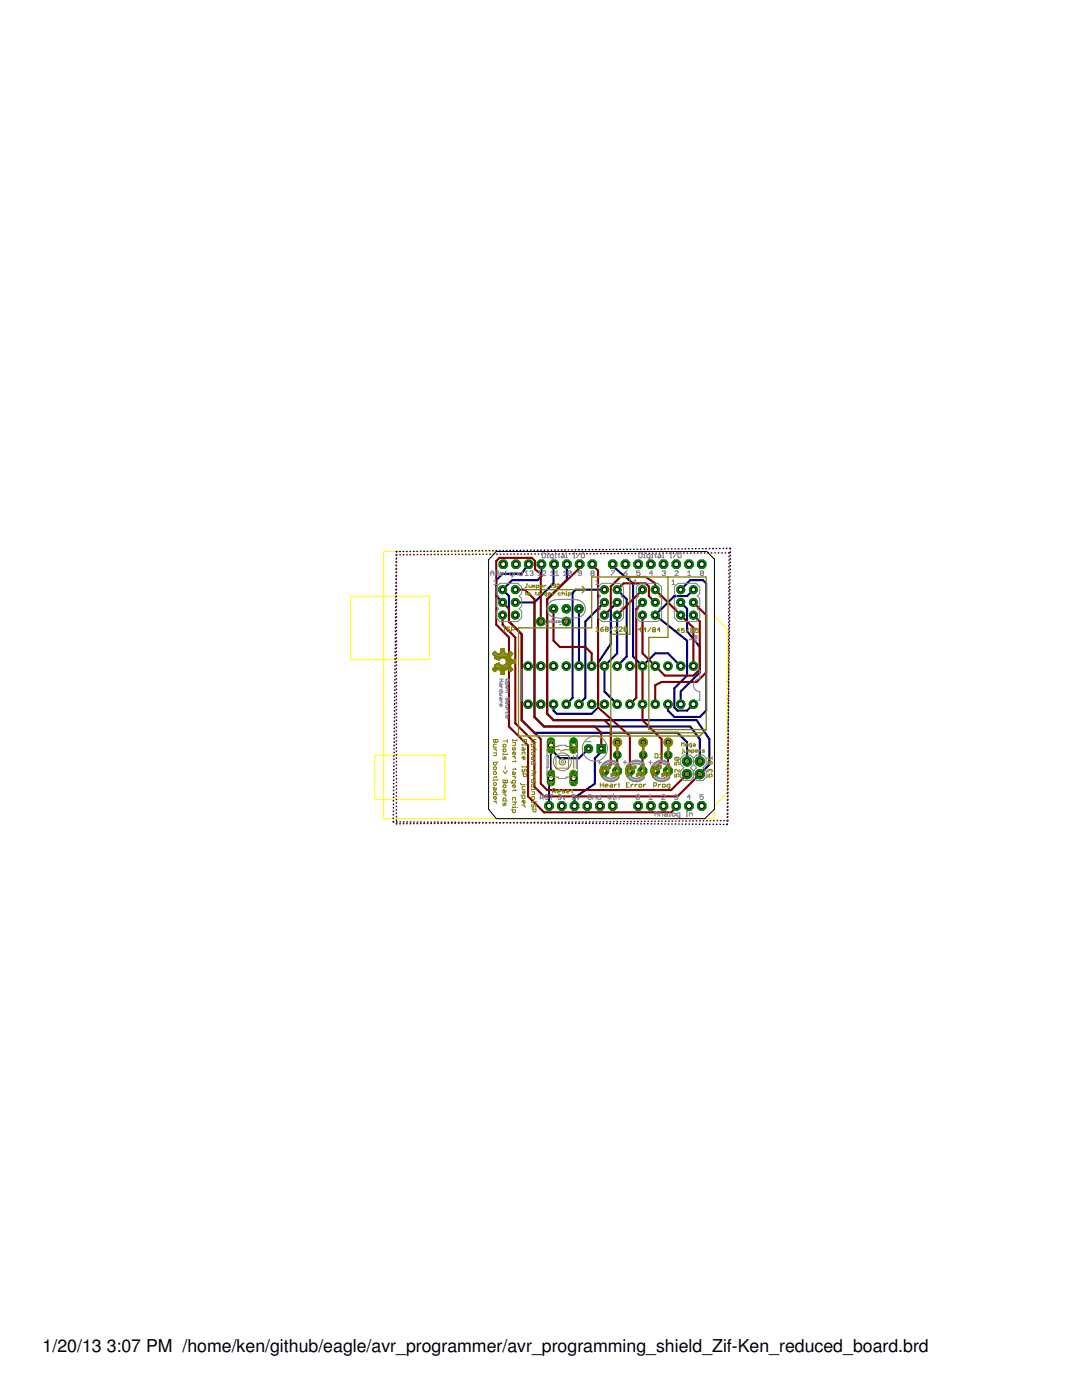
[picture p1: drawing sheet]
<svg xmlns="http://www.w3.org/2000/svg" width="216mm" height="279mm" viewBox="0 0 216 279" stroke-linecap="round" stroke-linejoin="round" font-family="sans-serif">
<defs><g id="words">
<g font-size="3.5">
<text x="8.5" y="269.9">1/20/13</text>
<text x="21.3" y="269.9">3:07 PM /home/ken/github/eagle/avr_programmer/avr_programming_shield_Zif-Ken_reduced_board.brd</text>
</g>
</g></defs>
<path d="M70 119h15.7v12.7h-15.7zM76.6 110.1h64.4l1.6 1.5v11.4l2.5 2.6v32.7l-2.5 2.5v2.6h-66zM74.8 150.7h14v8.9h-14z" fill="none" stroke="#ff0" stroke-width=".2"/>
<g fill="none" stroke="#000080" stroke-width=".32">
<path d="M79 119.7v.1M79 118.4h.1M79 119.1h.1M79 116.3v.1M79 117v.1M79 117.7v.1M79 114.9v.1M79 115.6v.1M79.1 112.8v.1M79.1 113.5v.1M79.1 114.2v.1M79.1 111.5h.1"/>
<path d="M79.1 112.1v.1M79.1 110.8h.1M79.2 110.1l-.1 .1M79.8 110.1h.1M80.5 110.1h.1M81.2 110.1h.1M81.9 110h.1M82.5 110h.1M83.2 110h.1M83.9 110h.1M84.6 110h.1M85.3 110h.1"/>
<path d="M86 110h.1M86.7 110h.1M87.3 110h.1M88 110h.1M88.7 110h.1M89.4 110h.1M90.1 110h.1M90.8 110h.1M91.4 110h.1M92.1 110h.1M92.8 109.9h.1M93.5 109.9h.1"/>
<path d="M94.2 109.9h.1M94.9 109.9h.1M95.6 109.9h.1M96.2 109.9h.1M96.9 109.9h.1M97.6 109.9h.1M98.3 109.9h.1M99 109.9h.1M99.7 109.9h.1M100.4 109.9h.1M101 109.9h.1M101.7 109.9h.1"/>
<path d="M102.4 109.9h.1M103.1 109.9h.1M103.8 109.8h.1M104.5 109.8h.1M105.2 109.8h.1M105.9 109.8h.1M106.6 109.8h.1M107.2 109.8h.1M108 109.8h-.1M108.6 109.8h.1M109.3 109.8h.1M110 109.8h.1"/>
<path d="M110.7 109.8h.1M111.4 109.8h.1M112 109.8h.1M112.7 109.7h.1M113.4 109.7h.1M114.1 109.7h.1M114.8 109.7h.1M115.5 109.7h.1M116.1 109.7h.1M116.9 109.7h-.1M117.5 109.7h.1M118.2 109.7h.1"/>
<path d="M118.9 109.7h.1M119.6 109.7h.1M120.3 109.7h.1M120.9 109.7h.1M121.6 109.7h.1M122.3 109.7h.1M123 109.7h.1M123.7 109.6h.1M124.4 109.6h.1M125.1 109.6h.1M125.8 109.6h.1M126.4 109.6h.1"/>
<path d="M127.1 109.6h.1M127.8 109.6h.1M128.5 109.6h.1M129.2 109.6h.1M129.9 109.6h.1M130.6 109.6h.1M131.3 109.6h.1M131.9 109.6h.1M132.6 109.6h.1M133.3 109.6h.1M134 109.6h.1M134.7 109.5h.1"/>
<path d="M135.4 109.5h.1M136.1 109.5h.1M136.7 109.5h.1M137.4 109.5h.1M138.1 109.5h.1M138.8 109.5h.1M139.5 109.5h.1M140.2 109.5h.1M140.8 109.5h.1M141.5 109.5h.1M142.2 109.5h.1M142.9 109.5h.1"/>
<path d="M143.6 109.5h.1M144.3 109.5h.1M145 109.5h.1M145.6 119.8h.1M145.6 117.7v.1M145.6 118.4v.1M145.6 119.1h.1M145.6 109.5h.1M145.6 116.3v.1M145.6 117v.1M145.7 114.3h.1M145.7 114.9v.1"/>
<path d="M145.7 115.6v.1M145.7 112.2v.1M145.7 112.9v.1M145.7 113.6h.1M145.7 110.8v.1M145.7 111.5v.1M145.7 110.1v.1M78.7 139.8h.1M78.8 138.4v.1M78.8 139.1v.1M78.8 136.3v.1M78.8 137v.1"/>
<path d="M78.8 137.7v.1M78.8 134.2v.1M78.8 134.9v.1M78.8 135.6v.1M78.8 132.9h.1M78.8 133.6h.1M78.8 130.8v.1M78.8 131.5v.1M78.8 132.2h.1M78.9 129.4v.1M78.9 130.1v.1M78.9 127.3v.1"/>
<path d="M78.9 128v.1M78.9 128.7v.1M78.9 125.3h.1M78.9 126h.1M78.9 126.6v.1M78.9 123.9v.1M78.9 124.6v.1M79 121.8v.1M79 122.5v.1M79 123.2v.1M79 120.4v.1M79 121.1v.1"/>
<path d="M145.4 138.3v.1M145.4 139v.1M145.4 139.7v.1M145.4 136.2v.1M145.4 136.9v.1M145.4 137.6v.1M145.4 134.9v.1M145.4 135.6v.1M145.5 132.8v.1M145.5 133.5v.1M145.5 134.2l-.1 .1M145.5 130.8h.1"/>
<path d="M145.5 131.4v.1M145.5 132.1v.1M145.5 129.4v.1M145.5 130.1v.1M145.5 127.3v.1M145.5 128v.1M145.5 128.7v.1M145.5 125.3h.1M145.5 125.9v.1M145.5 126.6v.1M145.6 123.2v.1M145.6 123.9v.1"/>
<path d="M145.6 124.6v.1M145.6 121.8v.1M145.6 122.5v.1M145.6 120.4v.1M145.6 121.1v.1M78.5 159.8v.1M78.5 157.7v.1M78.5 158.4v.1M78.5 159.1v.1M78.5 156.3v.1M78.5 157v.1M78.6 154.3h.1"/>
<path d="M78.6 155h.1M78.6 155.7h.1M78.6 152.9v.1M78.6 153.6v.1M78.6 152.2v.1M78.6 150.8v.1M78.6 151.5v.1M78.6 148.7v.1M78.6 149.4v.1M78.6 150.1v.1M78.7 147.4h.1M78.7 148.1h.1"/>
<path d="M78.7 145.3v.1M78.7 146v.1M78.7 146.7h.1M78.7 143.2v.1M78.7 143.9v.1M78.7 144.6v.1M78.7 141.8v.1M78.7 142.5v.1M78.7 140.5h.1M78.7 141.2h.1M145.2 158.3h.1M145.2 158.9v.1"/>
<path d="M145.2 159.6v.1M145.2 156.9v.1M145.2 157.6h.1M145.2 154.8v.1M145.2 155.5v.1M145.2 156.2v.1M145.2 152.8h.1M145.2 153.5h.1M145.2 154.1v.1M145.2 151.4v.1M145.2 152.1h.1M145.3 149.3v.1"/>
<path d="M145.3 150v.1M145.3 150.7l-.1 .1M145.3 147.3h.1M145.3 148h.1M145.3 148.6v.1M145.3 145.9v.1M145.3 146.6h.1M145.3 143.8v.1M145.3 144.5v.1M145.3 145.2v.1M145.4 141.8h.1M145.4 142.5h.1"/>
<path d="M145.4 143.1v.1M145.4 140.4v.1M145.4 141.1h.1M78.5 163.9v.1M78.5 163.3h.1M78.5 161.9h.1M78.5 162.6h.1M78.5 161.2h.1M78.5 160.5v.1M79.1 164h.1M79.8 164h.1M80.5 164h.1"/>
<path d="M81.2 164h.1M81.9 164h.1M82.6 164h.1M83.3 164.1h.1M83.9 164.1h.1M84.6 164.1h.1M85.3 164.1h.1M86 164.1h.1M86.7 164.1h.1M87.4 164.1h.1M88.1 164.1h.1M88.8 164.1h.1"/>
<path d="M89.5 164.1h.1M90.1 164.1h.1M90.8 164.1h.1M91.5 164.1h.1M92.2 164.1h.1M92.9 164.1h.1M93.6 164.1h.1M94.3 164.1h.1M94.9 164.1h.1M95.6 164.1h.1M96.3 164.1h.1M97 164.2h.1"/>
<path d="M97.7 164.2h.1M98.4 164.2h.1M99 164.2h.1M99.7 164.2h.1M100.4 164.2h.1M101.1 164.2h.1M101.8 164.2h.1M102.5 164.2h.1M103.2 164.2h.1M103.8 164.2h.1M104.5 164.2h.1M105.2 164.2h.1"/>
<path d="M105.9 164.2h.1M106.6 164.2h.1M107.3 164.2h.1M108 164.3h.1M108.6 164.3h.1M109.3 164.3h.1M110 164.3h.1M110.7 164.3h.1M111.4 164.3h.1M112.1 164.3h.1M112.8 164.3h.1M113.5 164.3h.1"/>
<path d="M114.2 164.3h.1M114.8 164.3h.1M115.5 164.3h.1M116.2 164.3h.1M116.9 164.3h.1M117.6 164.3h.1M118.3 164.3h.1M119 164.3h.1M119.6 164.3h.1M120.3 164.3h.1M121 164.3h.1M121.7 164.4h.1"/>
<path d="M122.4 164.4h.1M123.1 164.4h.1M123.7 164.4h.1M124.4 164.4h.1M125.1 164.4h.1M125.8 164.4h.1M126.5 164.4h.1M127.2 164.4h.1M127.9 164.4h.1M128.5 164.4h.1M129.2 164.4h.1M129.9 164.4h.1"/>
<path d="M130.6 164.4h.1M131.3 164.4h.1M132 164.4h.1M132.7 164.4h.1M133.3 164.4h.1M134 164.4h.1M134.7 164.4h.1M135.4 164.4l.1 .1M136.1 164.5h.1M136.8 164.5h.1M137.5 164.5h.1M138.2 164.5h.1"/>
<path d="M138.9 164.5h.1M139.5 164.5h.1M140.2 164.5h.1M140.9 164.5h.1M141.6 164.5h.1M142.3 164.5h.1M143 164.5h.1M143.7 164.5h.1M144.3 164.5h.1M145.1 163.8h.1M145.1 164.4l-.1 .1M145.1 162.4v.1"/>
<path d="M145.1 163.1v.1M145.1 160.3v.1M145.1 161v.1M145.1 161.7v.1"/>
</g>
<g fill="none" stroke="#000080" stroke-width=".42">
<path d="M105.5 112.6h-.1l-1.3 1.9h-3.8l-1.3 1.3v3.2l1.3 1.2M108 112.6v2.4l-.7 .8h-5.1l-1.9 1.9 1.3 1.3v5l2.5 2.6v17.1l2.5 2.5h28.6l1.9 1.9v3.9M110.6 112.6l-.2 .1v3.7l-3.8 3.8M113.1 112.6v3.1l-3.9 3.9v22.9l1.2 1.2h28.6l2.5 3.8v5.1l-1.9 1.9M120.6 117.7h-5.7l-.6 .6v21l-1.3 1.2M122.3 112.6v.4l4 3.4v14.6l1.9 1.9 2.5-2.5h2.6l2.5 2.5M123.1 117.7l2 1.9v11.4l-2 1.9M135.8 117.7l1.9-1.9h2.6l.6 .6v25.4l-1.3 1.3h-5l-1.3-1.3v-1.3M138.4 117.7l-1.3 1.3h-2.5l-3.9 3.8 6.4 5v7l-2.5 2.6v3.8l.6 .6h1.9l1.3-1.3M102.8 120.2h3.8M106.6 120.2v22.9l1.9 1.9h29.2l1.9 2.5v4.5M115.5 121.5v11.4"/>
<path d="M120.6 120.2l-3.8 3.8v15.3l-1.3 1.2M123.1 120.2l-1.2 1.3v7l-2.6 3.8v8.9l-1.2 1.3h-7l-.7-.7v-1.3M123.1 122.8v7.6l-2.5 2.5v5.1l2.5 2.5M135.8 120.2l1.3 1.3v4.4l2.5 3.2v5.1l-3.8 3.8v2.5M109.9 148.8v6.5l-.3 .9v4.6M117.4 149.4l-1.9 1.9h-3.8l-1.8-1.8M120 149.4v.7l-1.3 1.2v5.1l-4.1 2.8v1.6"/>
</g>
<path d="M114.4 148v1.6" fill="none" stroke="#008000" stroke-width="1.6"/>
<circle cx="114.4" cy="148.8" r=".51" fill="#fff" stroke="#000" stroke-width=".2"/>
<path d="M109.9 148v1.6" fill="none" stroke="#008000" stroke-width="1.6"/>
<circle cx="109.9" cy="148.8" r=".51" fill="#fff" stroke="#000" stroke-width=".2"/>
<path d="M114.4 154.5v1.6" fill="none" stroke="#008000" stroke-width="1.6"/>
<circle cx="114.4" cy="155.3" r=".51" fill="#fff" stroke="#000" stroke-width=".2"/>
<path d="M109.9 154.5v1.6" fill="none" stroke="#008000" stroke-width="1.6"/>
<circle cx="109.9" cy="155.3" r=".51" fill="#fff" stroke="#000" stroke-width=".2"/>
<circle cx="129.9" cy="112.6" r=".92" fill="#008000" stroke="#008000" stroke-width=".2"/>
<circle cx="129.9" cy="112.6" r=".51" fill="#fff" stroke="#000" stroke-width=".2"/>
<circle cx="127.3" cy="160.8" r=".92" fill="#008000" stroke="#008000" stroke-width=".2"/>
<circle cx="127.3" cy="160.8" r=".51" fill="#fff" stroke="#000" stroke-width=".2"/>
<circle cx="132.4" cy="112.6" r=".92" fill="#008000" stroke="#008000" stroke-width=".2"/>
<circle cx="132.4" cy="112.6" r=".51" fill="#fff" stroke="#000" stroke-width=".2"/>
<circle cx="134.9" cy="112.6" r=".92" fill="#008000" stroke="#008000" stroke-width=".2"/>
<circle cx="134.9" cy="112.6" r=".51" fill="#fff" stroke="#000" stroke-width=".2"/>
<circle cx="137.5" cy="112.6" r=".92" fill="#008000" stroke="#008000" stroke-width=".2"/>
<circle cx="137.5" cy="112.6" r=".51" fill="#fff" stroke="#000" stroke-width=".2"/>
<circle cx="140" cy="112.6" r=".92" fill="#008000" stroke="#008000" stroke-width=".2"/>
<circle cx="140" cy="112.6" r=".51" fill="#fff" stroke="#000" stroke-width=".2"/>
<circle cx="127.3" cy="112.6" r=".92" fill="#008000" stroke="#008000" stroke-width=".2"/>
<circle cx="127.3" cy="112.6" r=".51" fill="#fff" stroke="#000" stroke-width=".2"/>
<circle cx="124.8" cy="112.6" r=".92" fill="#008000" stroke="#008000" stroke-width=".2"/>
<circle cx="124.8" cy="112.6" r=".51" fill="#fff" stroke="#000" stroke-width=".2"/>
<circle cx="122.3" cy="112.6" r=".92" fill="#008000" stroke="#008000" stroke-width=".2"/>
<circle cx="122.3" cy="112.6" r=".51" fill="#fff" stroke="#000" stroke-width=".2"/>
<circle cx="118.2" cy="112.6" r=".92" fill="#008000" stroke="#008000" stroke-width=".2"/>
<circle cx="118.2" cy="112.6" r=".51" fill="#fff" stroke="#000" stroke-width=".2"/>
<circle cx="115.7" cy="112.6" r=".92" fill="#008000" stroke="#008000" stroke-width=".2"/>
<circle cx="115.7" cy="112.6" r=".51" fill="#fff" stroke="#000" stroke-width=".2"/>
<circle cx="113.1" cy="112.6" r=".92" fill="#008000" stroke="#008000" stroke-width=".2"/>
<circle cx="113.1" cy="112.6" r=".51" fill="#fff" stroke="#000" stroke-width=".2"/>
<circle cx="110.6" cy="112.6" r=".92" fill="#008000" stroke="#008000" stroke-width=".2"/>
<circle cx="110.6" cy="112.6" r=".51" fill="#fff" stroke="#000" stroke-width=".2"/>
<circle cx="108" cy="112.6" r=".92" fill="#008000" stroke="#008000" stroke-width=".2"/>
<circle cx="108" cy="112.6" r=".51" fill="#fff" stroke="#000" stroke-width=".2"/>
<circle cx="105.5" cy="112.6" r=".92" fill="#008000" stroke="#008000" stroke-width=".2"/>
<circle cx="105.5" cy="112.6" r=".51" fill="#fff" stroke="#000" stroke-width=".2"/>
<circle cx="103" cy="112.6" r=".92" fill="#008000" stroke="#008000" stroke-width=".2"/>
<circle cx="103" cy="112.6" r=".51" fill="#fff" stroke="#000" stroke-width=".2"/>
<circle cx="100.4" cy="112.6" r=".92" fill="#008000" stroke="#008000" stroke-width=".2"/>
<circle cx="100.4" cy="112.6" r=".51" fill="#fff" stroke="#000" stroke-width=".2"/>
<circle cx="129.9" cy="160.8" r=".92" fill="#008000" stroke="#008000" stroke-width=".2"/>
<circle cx="129.9" cy="160.8" r=".51" fill="#fff" stroke="#000" stroke-width=".2"/>
<circle cx="132.4" cy="160.8" r=".92" fill="#008000" stroke="#008000" stroke-width=".2"/>
<circle cx="132.4" cy="160.8" r=".51" fill="#fff" stroke="#000" stroke-width=".2"/>
<circle cx="134.9" cy="160.8" r=".92" fill="#008000" stroke="#008000" stroke-width=".2"/>
<circle cx="134.9" cy="160.8" r=".51" fill="#fff" stroke="#000" stroke-width=".2"/>
<circle cx="137.5" cy="160.8" r=".92" fill="#008000" stroke="#008000" stroke-width=".2"/>
<circle cx="137.5" cy="160.8" r=".51" fill="#fff" stroke="#000" stroke-width=".2"/>
<circle cx="140" cy="160.8" r=".92" fill="#008000" stroke="#008000" stroke-width=".2"/>
<circle cx="140" cy="160.8" r=".51" fill="#fff" stroke="#000" stroke-width=".2"/>
<circle cx="122.3" cy="160.8" r=".92" fill="#008000" stroke="#008000" stroke-width=".2"/>
<circle cx="122.3" cy="160.8" r=".51" fill="#fff" stroke="#000" stroke-width=".2"/>
<circle cx="119.7" cy="160.8" r=".92" fill="#008000" stroke="#008000" stroke-width=".2"/>
<circle cx="119.7" cy="160.8" r=".51" fill="#fff" stroke="#000" stroke-width=".2"/>
<circle cx="117.2" cy="160.8" r=".92" fill="#008000" stroke="#008000" stroke-width=".2"/>
<circle cx="117.2" cy="160.8" r=".51" fill="#fff" stroke="#000" stroke-width=".2"/>
<circle cx="114.6" cy="160.8" r=".92" fill="#008000" stroke="#008000" stroke-width=".2"/>
<circle cx="114.6" cy="160.8" r=".51" fill="#fff" stroke="#000" stroke-width=".2"/>
<circle cx="112.1" cy="160.8" r=".92" fill="#008000" stroke="#008000" stroke-width=".2"/>
<circle cx="112.1" cy="160.8" r=".51" fill="#fff" stroke="#000" stroke-width=".2"/>
<circle cx="109.6" cy="160.8" r=".92" fill="#008000" stroke="#008000" stroke-width=".2"/>
<circle cx="109.6" cy="160.8" r=".51" fill="#fff" stroke="#000" stroke-width=".2"/>
<circle cx="100.3" cy="120.2" r=".8" fill="#008000" stroke="#008000" stroke-width=".2"/>
<circle cx="100.3" cy="120.2" r=".44" fill="#fff" stroke="#000" stroke-width=".2"/>
<circle cx="102.8" cy="120.2" r=".8" fill="#008000" stroke="#008000" stroke-width=".2"/>
<circle cx="102.8" cy="120.2" r=".44" fill="#fff" stroke="#000" stroke-width=".2"/>
<circle cx="102.8" cy="117.7" r=".8" fill="#008000" stroke="#008000" stroke-width=".2"/>
<circle cx="102.8" cy="117.7" r=".44" fill="#fff" stroke="#000" stroke-width=".2"/>
<circle cx="100.3" cy="117.7" r=".8" fill="#008000" stroke="#008000" stroke-width=".2"/>
<circle cx="100.3" cy="117.7" r=".44" fill="#fff" stroke="#000" stroke-width=".2"/>
<circle cx="100.3" cy="122.8" r=".8" fill="#008000" stroke="#008000" stroke-width=".2"/>
<circle cx="100.3" cy="122.8" r=".44" fill="#fff" stroke="#000" stroke-width=".2"/>
<circle cx="102.8" cy="122.8" r=".8" fill="#008000" stroke="#008000" stroke-width=".2"/>
<circle cx="102.8" cy="122.8" r=".44" fill="#fff" stroke="#000" stroke-width=".2"/>
<circle cx="130.7" cy="153.9" r=".92" fill="#008000" stroke="#008000" stroke-width=".2"/>
<circle cx="130.7" cy="153.9" r=".4" fill="#fff" stroke="#000" stroke-width=".2"/>
<circle cx="133.3" cy="153.9" r=".92" fill="#008000" stroke="#008000" stroke-width=".2"/>
<circle cx="133.3" cy="153.9" r=".4" fill="#fff" stroke="#000" stroke-width=".2"/>
<circle cx="125.7" cy="153.9" r=".92" fill="#008000" stroke="#008000" stroke-width=".2"/>
<circle cx="125.7" cy="153.9" r=".4" fill="#fff" stroke="#000" stroke-width=".2"/>
<circle cx="128.2" cy="153.9" r=".92" fill="#008000" stroke="#008000" stroke-width=".2"/>
<circle cx="128.2" cy="153.9" r=".4" fill="#fff" stroke="#000" stroke-width=".2"/>
<circle cx="120.6" cy="153.9" r=".92" fill="#008000" stroke="#008000" stroke-width=".2"/>
<circle cx="120.6" cy="153.9" r=".4" fill="#fff" stroke="#000" stroke-width=".2"/>
<circle cx="123.1" cy="153.9" r=".92" fill="#008000" stroke="#008000" stroke-width=".2"/>
<circle cx="123.1" cy="153.9" r=".4" fill="#fff" stroke="#000" stroke-width=".2"/>
<circle cx="133.3" cy="148.1" r=".78" fill="#008000" stroke="#008000" stroke-width=".2"/>
<circle cx="133.3" cy="148.1" r=".4" fill="#fff" stroke="#000" stroke-width=".2"/>
<circle cx="133.3" cy="150.7" r=".78" fill="#008000" stroke="#008000" stroke-width=".2"/>
<circle cx="133.3" cy="150.7" r=".4" fill="#fff" stroke="#000" stroke-width=".2"/>
<circle cx="128.3" cy="148.1" r=".78" fill="#008000" stroke="#008000" stroke-width=".2"/>
<circle cx="128.3" cy="148.1" r=".4" fill="#fff" stroke="#000" stroke-width=".2"/>
<circle cx="128.3" cy="150.7" r=".78" fill="#008000" stroke="#008000" stroke-width=".2"/>
<circle cx="128.3" cy="150.7" r=".4" fill="#fff" stroke="#000" stroke-width=".2"/>
<circle cx="123.2" cy="148.1" r=".78" fill="#008000" stroke="#008000" stroke-width=".2"/>
<circle cx="123.2" cy="148.1" r=".4" fill="#fff" stroke="#000" stroke-width=".2"/>
<circle cx="123.2" cy="150.7" r=".78" fill="#008000" stroke="#008000" stroke-width=".2"/>
<circle cx="123.2" cy="150.7" r=".4" fill="#fff" stroke="#000" stroke-width=".2"/>
<circle cx="120.6" cy="120.2" r=".8" fill="#008000" stroke="#008000" stroke-width=".2"/>
<circle cx="120.6" cy="120.2" r=".44" fill="#fff" stroke="#000" stroke-width=".2"/>
<circle cx="123.1" cy="120.2" r=".8" fill="#008000" stroke="#008000" stroke-width=".2"/>
<circle cx="123.1" cy="120.2" r=".44" fill="#fff" stroke="#000" stroke-width=".2"/>
<circle cx="123.1" cy="117.7" r=".8" fill="#008000" stroke="#008000" stroke-width=".2"/>
<circle cx="123.1" cy="117.7" r=".44" fill="#fff" stroke="#000" stroke-width=".2"/>
<circle cx="120.6" cy="117.7" r=".8" fill="#008000" stroke="#008000" stroke-width=".2"/>
<circle cx="120.6" cy="117.7" r=".44" fill="#fff" stroke="#000" stroke-width=".2"/>
<circle cx="120.6" cy="122.8" r=".8" fill="#008000" stroke="#008000" stroke-width=".2"/>
<circle cx="120.6" cy="122.8" r=".44" fill="#fff" stroke="#000" stroke-width=".2"/>
<circle cx="123.1" cy="122.8" r=".8" fill="#008000" stroke="#008000" stroke-width=".2"/>
<circle cx="123.1" cy="122.8" r=".44" fill="#fff" stroke="#000" stroke-width=".2"/>
<circle cx="128.2" cy="120.2" r=".8" fill="#008000" stroke="#008000" stroke-width=".2"/>
<circle cx="128.2" cy="120.2" r=".44" fill="#fff" stroke="#000" stroke-width=".2"/>
<circle cx="130.7" cy="120.2" r=".8" fill="#008000" stroke="#008000" stroke-width=".2"/>
<circle cx="130.7" cy="120.2" r=".44" fill="#fff" stroke="#000" stroke-width=".2"/>
<circle cx="130.7" cy="117.7" r=".8" fill="#008000" stroke="#008000" stroke-width=".2"/>
<circle cx="130.7" cy="117.7" r=".44" fill="#fff" stroke="#000" stroke-width=".2"/>
<circle cx="128.2" cy="117.7" r=".8" fill="#008000" stroke="#008000" stroke-width=".2"/>
<circle cx="128.2" cy="117.7" r=".44" fill="#fff" stroke="#000" stroke-width=".2"/>
<circle cx="128.2" cy="122.8" r=".8" fill="#008000" stroke="#008000" stroke-width=".2"/>
<circle cx="128.2" cy="122.8" r=".44" fill="#fff" stroke="#000" stroke-width=".2"/>
<circle cx="130.7" cy="122.8" r=".8" fill="#008000" stroke="#008000" stroke-width=".2"/>
<circle cx="130.7" cy="122.8" r=".44" fill="#fff" stroke="#000" stroke-width=".2"/>
<circle cx="135.8" cy="120.2" r=".8" fill="#008000" stroke="#008000" stroke-width=".2"/>
<circle cx="135.8" cy="120.2" r=".44" fill="#fff" stroke="#000" stroke-width=".2"/>
<circle cx="138.4" cy="120.2" r=".8" fill="#008000" stroke="#008000" stroke-width=".2"/>
<circle cx="138.4" cy="120.2" r=".44" fill="#fff" stroke="#000" stroke-width=".2"/>
<circle cx="138.4" cy="117.7" r=".8" fill="#008000" stroke="#008000" stroke-width=".2"/>
<circle cx="138.4" cy="117.7" r=".44" fill="#fff" stroke="#000" stroke-width=".2"/>
<circle cx="135.8" cy="117.7" r=".8" fill="#008000" stroke="#008000" stroke-width=".2"/>
<circle cx="135.8" cy="117.7" r=".44" fill="#fff" stroke="#000" stroke-width=".2"/>
<circle cx="135.8" cy="122.8" r=".8" fill="#008000" stroke="#008000" stroke-width=".2"/>
<circle cx="135.8" cy="122.8" r=".44" fill="#fff" stroke="#000" stroke-width=".2"/>
<circle cx="138.4" cy="122.8" r=".8" fill="#008000" stroke="#008000" stroke-width=".2"/>
<circle cx="138.4" cy="122.8" r=".44" fill="#fff" stroke="#000" stroke-width=".2"/>
<path d="M119.1 148.6h1.7v1.6h-1.7z" fill="#008000" stroke="#008000" stroke-width=".2"/>
<circle cx="120" cy="149.4" r=".36" fill="#fff" stroke="#000" stroke-width=".2"/>
<circle cx="117.4" cy="149.4" r=".83" fill="#008000" stroke="#008000" stroke-width=".2"/>
<circle cx="117.4" cy="149.4" r=".36" fill="#fff" stroke="#000" stroke-width=".2"/>
<circle cx="137.1" cy="152" r=".93" fill="#008000" stroke="#008000" stroke-width=".2"/>
<circle cx="137.1" cy="152" r=".51" fill="#fff" stroke="#000" stroke-width=".2"/>
<circle cx="137.1" cy="154.5" r=".93" fill="#008000" stroke="#008000" stroke-width=".2"/>
<circle cx="137.1" cy="154.5" r=".51" fill="#fff" stroke="#000" stroke-width=".2"/>
<circle cx="139.6" cy="154.5" r=".93" fill="#008000" stroke="#008000" stroke-width=".2"/>
<circle cx="139.6" cy="154.5" r=".51" fill="#fff" stroke="#000" stroke-width=".2"/>
<circle cx="139.6" cy="152" r=".93" fill="#008000" stroke="#008000" stroke-width=".2"/>
<circle cx="139.6" cy="152" r=".51" fill="#fff" stroke="#000" stroke-width=".2"/>
<circle cx="113" cy="121.5" r=".85" fill="#008000" stroke="#008000" stroke-width=".2"/>
<circle cx="113" cy="121.5" r=".4" fill="#fff" stroke="#000" stroke-width=".2"/>
<circle cx="110.4" cy="121.5" r=".85" fill="#008000" stroke="#008000" stroke-width=".2"/>
<circle cx="110.4" cy="121.5" r=".4" fill="#fff" stroke="#000" stroke-width=".2"/>
<circle cx="115.5" cy="121.5" r=".85" fill="#008000" stroke="#008000" stroke-width=".2"/>
<circle cx="115.5" cy="121.5" r=".4" fill="#fff" stroke="#000" stroke-width=".2"/>
<circle cx="138.4" cy="132.9" r=".85" fill="#008000" stroke="#008000" stroke-width=".2"/>
<circle cx="138.4" cy="132.9" r=".51" fill="#fff" stroke="#000" stroke-width=".2"/>
<circle cx="135.8" cy="132.9" r=".85" fill="#008000" stroke="#008000" stroke-width=".2"/>
<circle cx="135.8" cy="132.9" r=".51" fill="#fff" stroke="#000" stroke-width=".2"/>
<circle cx="133.3" cy="132.9" r=".85" fill="#008000" stroke="#008000" stroke-width=".2"/>
<circle cx="133.3" cy="132.9" r=".51" fill="#fff" stroke="#000" stroke-width=".2"/>
<circle cx="130.7" cy="132.9" r=".85" fill="#008000" stroke="#008000" stroke-width=".2"/>
<circle cx="130.7" cy="132.9" r=".51" fill="#fff" stroke="#000" stroke-width=".2"/>
<circle cx="128.2" cy="132.9" r=".85" fill="#008000" stroke="#008000" stroke-width=".2"/>
<circle cx="128.2" cy="132.9" r=".51" fill="#fff" stroke="#000" stroke-width=".2"/>
<circle cx="125.7" cy="132.9" r=".85" fill="#008000" stroke="#008000" stroke-width=".2"/>
<circle cx="125.7" cy="132.9" r=".51" fill="#fff" stroke="#000" stroke-width=".2"/>
<circle cx="123.1" cy="132.9" r=".85" fill="#008000" stroke="#008000" stroke-width=".2"/>
<circle cx="123.1" cy="132.9" r=".51" fill="#fff" stroke="#000" stroke-width=".2"/>
<circle cx="120.6" cy="132.9" r=".85" fill="#008000" stroke="#008000" stroke-width=".2"/>
<circle cx="120.6" cy="132.9" r=".51" fill="#fff" stroke="#000" stroke-width=".2"/>
<circle cx="118.1" cy="132.9" r=".85" fill="#008000" stroke="#008000" stroke-width=".2"/>
<circle cx="118.1" cy="132.9" r=".51" fill="#fff" stroke="#000" stroke-width=".2"/>
<circle cx="115.5" cy="132.9" r=".85" fill="#008000" stroke="#008000" stroke-width=".2"/>
<circle cx="115.5" cy="132.9" r=".51" fill="#fff" stroke="#000" stroke-width=".2"/>
<circle cx="113" cy="132.9" r=".85" fill="#008000" stroke="#008000" stroke-width=".2"/>
<circle cx="113" cy="132.9" r=".51" fill="#fff" stroke="#000" stroke-width=".2"/>
<circle cx="110.4" cy="132.9" r=".85" fill="#008000" stroke="#008000" stroke-width=".2"/>
<circle cx="110.4" cy="132.9" r=".51" fill="#fff" stroke="#000" stroke-width=".2"/>
<circle cx="107.9" cy="132.9" r=".85" fill="#008000" stroke="#008000" stroke-width=".2"/>
<circle cx="107.9" cy="132.9" r=".51" fill="#fff" stroke="#000" stroke-width=".2"/>
<circle cx="105.4" cy="132.9" r=".85" fill="#008000" stroke="#008000" stroke-width=".2"/>
<circle cx="105.4" cy="132.9" r=".51" fill="#fff" stroke="#000" stroke-width=".2"/>
<circle cx="105.4" cy="140.5" r=".85" fill="#008000" stroke="#008000" stroke-width=".2"/>
<circle cx="105.4" cy="140.5" r=".51" fill="#fff" stroke="#000" stroke-width=".2"/>
<circle cx="107.9" cy="140.5" r=".85" fill="#008000" stroke="#008000" stroke-width=".2"/>
<circle cx="107.9" cy="140.5" r=".51" fill="#fff" stroke="#000" stroke-width=".2"/>
<circle cx="110.4" cy="140.5" r=".85" fill="#008000" stroke="#008000" stroke-width=".2"/>
<circle cx="110.4" cy="140.5" r=".51" fill="#fff" stroke="#000" stroke-width=".2"/>
<circle cx="113" cy="140.5" r=".85" fill="#008000" stroke="#008000" stroke-width=".2"/>
<circle cx="113" cy="140.5" r=".51" fill="#fff" stroke="#000" stroke-width=".2"/>
<circle cx="115.5" cy="140.5" r=".85" fill="#008000" stroke="#008000" stroke-width=".2"/>
<circle cx="115.5" cy="140.5" r=".51" fill="#fff" stroke="#000" stroke-width=".2"/>
<circle cx="118.1" cy="140.5" r=".85" fill="#008000" stroke="#008000" stroke-width=".2"/>
<circle cx="118.1" cy="140.5" r=".51" fill="#fff" stroke="#000" stroke-width=".2"/>
<circle cx="120.6" cy="140.5" r=".85" fill="#008000" stroke="#008000" stroke-width=".2"/>
<circle cx="120.6" cy="140.5" r=".51" fill="#fff" stroke="#000" stroke-width=".2"/>
<circle cx="123.1" cy="140.5" r=".85" fill="#008000" stroke="#008000" stroke-width=".2"/>
<circle cx="123.1" cy="140.5" r=".51" fill="#fff" stroke="#000" stroke-width=".2"/>
<circle cx="125.7" cy="140.5" r=".85" fill="#008000" stroke="#008000" stroke-width=".2"/>
<circle cx="125.7" cy="140.5" r=".51" fill="#fff" stroke="#000" stroke-width=".2"/>
<circle cx="128.2" cy="140.5" r=".85" fill="#008000" stroke="#008000" stroke-width=".2"/>
<circle cx="128.2" cy="140.5" r=".51" fill="#fff" stroke="#000" stroke-width=".2"/>
<circle cx="130.7" cy="140.5" r=".85" fill="#008000" stroke="#008000" stroke-width=".2"/>
<circle cx="130.7" cy="140.5" r=".51" fill="#fff" stroke="#000" stroke-width=".2"/>
<circle cx="133.3" cy="140.5" r=".85" fill="#008000" stroke="#008000" stroke-width=".2"/>
<circle cx="133.3" cy="140.5" r=".51" fill="#fff" stroke="#000" stroke-width=".2"/>
<circle cx="135.8" cy="140.5" r=".85" fill="#008000" stroke="#008000" stroke-width=".2"/>
<circle cx="135.8" cy="140.5" r=".51" fill="#fff" stroke="#000" stroke-width=".2"/>
<circle cx="138.4" cy="140.5" r=".85" fill="#008000" stroke="#008000" stroke-width=".2"/>
<circle cx="138.4" cy="140.5" r=".51" fill="#fff" stroke="#000" stroke-width=".2"/>
<circle cx="107.9" cy="124" r=".85" fill="#008000" stroke="#008000" stroke-width=".2"/>
<circle cx="107.9" cy="124" r=".51" fill="#fff" stroke="#000" stroke-width=".2"/>
<circle cx="113" cy="124" r=".85" fill="#008000" stroke="#008000" stroke-width=".2"/>
<circle cx="113" cy="124" r=".51" fill="#fff" stroke="#000" stroke-width=".2"/>
<g fill="none" stroke="#800000" stroke-width=".32">
<path d="M79.1 111.4v.1M79.1 112.1v.1M79.1 112.8v.1M79.1 113.5h.1M79.1 114.2h.1M79.1 114.8v.1M79.1 115.5v.1M79.1 116.2v.1M79.1 116.9v.1M79.1 117.6v.1M79.1 118.3h.1M79.1 119h.1"/>
<path d="M79.1 119.7h.1M79.2 110.7l-.1 .1M79.8 110.7h.1M80.5 110.7h.1M81.2 110.7h.1M81.9 110.7h.1M82.5 110.7h.1M83.2 110.7h.1M83.9 110.7h.1M84.6 110.7h.1M85.3 110.7h.1M86 110.7h.1"/>
<path d="M86.7 110.7h.1M87.4 110.7h.1M88.1 110.7h.1M88.8 110.7h.1M89.5 110.7h.1M90.1 110.6h.1M90.8 110.6h.1M91.5 110.6h.1M92.2 110.6h.1M92.9 110.6h.1M93.6 110.6h.1M94.3 110.6h.1"/>
<path d="M95 110.6h.1M95.7 110.6h.1M96.4 110.6h.1M97 110.6h.1M97.7 110.6h.1M98.4 110.6h.1M99.1 110.6h.1M99.8 110.6h.1M100.5 110.6h.1M101.2 110.6h.1M101.9 110.6h.1M102.6 110.6h.1"/>
<path d="M103.3 110.6h.1M104 110.6h.1M104.6 110.6h.1M105.3 110.6h.1M106 110.6h.1M106.7 110.6h.1M107.4 110.6h.1M108.1 110.6h.1M108.8 110.5h.1M109.5 110.5h.1M110.2 110.5h.1M110.9 110.5h.1"/>
<path d="M111.5 110.5h.1M112.2 110.5h.1M112.9 110.5h.1M113.6 110.5h.1M114.3 110.5h.1M115 110.5h.1M115.7 110.5h.1M116.4 110.5h.1M117.1 110.5h.1M117.8 110.5h.1M118.5 110.5h.1M119.1 110.5h.1"/>
<path d="M119.8 110.5h.1M120.5 110.5h.1M121.2 110.5h.1M121.9 110.5h.1M122.6 110.5h.1M123.4 110.4l-.1 .1M124 110.4h.1M124.7 110.4h.1M125.4 110.4h.1M126.1 110.4h.1M126.7 110.4h.1M127.4 110.4h.1"/>
<path d="M128.1 110.4h.1M128.8 110.4h.1M129.5 110.4h.1M130.2 110.4h.1M130.9 110.4h.1M131.6 110.4h.1M132.3 110.4h.1M133 110.4h.1M133.6 110.4h.1M134.4 110.4h-.1M135 110.4h.1M135.7 110.4h.1"/>
<path d="M136.4 110.4h.1M137.1 110.4h.1M137.8 110.4h.1M138.5 110.4h.1M139.2 110.4h.1M139.9 110.4h.1M140.6 110.4h.1M141.2 110.4h.1M141.9 110.3h.1M142.6 110.3h.1M143.3 110.3h.1M144 110.3h.1"/>
<path d="M144.7 110.3h.1M145.4 110.3l.1 .1M145.4 117.3h.1M145.4 118h.1M145.4 118.6v.1M145.4 119.3v.1M145.5 113.1v.1M145.5 113.8v.1M145.5 114.5v.1M145.5 115.2v.1M145.5 115.9v.1M145.5 116.6h.1"/>
<path d="M145.5 111v.1M145.5 111.7v.1M145.5 112.4v.1M79.1 120.3v.1M79.1 121v.1M79.1 121.7v.1M79.1 122.4v.1M79.1 123.1v.1M79.1 123.8h.1M79.1 124.5h.1M79.1 125.1v.1M79.1 125.8v.1"/>
<path d="M79.1 126.5v.1M79.1 127.2v.1M79.1 127.9v.1M79.1 128.6v.1M79.1 129.3h.1M79.1 130h.1M79.1 130.6v.1M79.1 131.3v.1M79.1 132v.1M79.1 132.7v.1M79.1 133.4v.1M79.1 134.1v.1"/>
<path d="M79.1 134.8v.1M79.1 135.4v.1M79.1 136.1v.1M79.1 136.8v.1M79.1 137.5v.1M79.1 138.2v.1M79.1 138.9v.1M79.1 139.6v.1M145.3 139.4v.1M145.4 135.3v.1M145.4 136v.1M145.4 136.7h.1"/>
<path d="M145.4 137.4h.1M145.4 138v.1M145.4 138.7v.1M145.4 130.4v.1M145.4 131.1v.1M145.4 131.8v.1M145.4 132.5v.1M145.4 133.2v.1M145.4 133.9v.1M145.4 134.6v.1M145.4 126.3h.1M145.4 127h.1"/>
<path d="M145.4 127.7h.1M145.4 128.4h.1M145.4 129v.1M145.4 129.7v.1M145.4 122.1v.1M145.4 122.8v.1M145.4 123.5v.1M145.4 124.2v.1M145.4 124.9v.1M145.4 125.6v.1M145.4 120v.1M145.4 120.7v.1"/>
<path d="M145.4 121.4v.1M79.1 140.3h.1M79.1 140.9v.1M79.1 141.6v.1M79.1 142.3v.1M79.1 143v.1M79.1 143.7v.1M79.1 144.4v.1M79.1 145.1v.1M79.1 145.8h.1M79.1 146.5h.1M79.1 147.1v.1"/>
<path d="M79.1 147.8v.1M79.1 148.5v.1M79.1 149.2v.1M79.1 149.9v.1M79.1 150.6v.1M79.1 151.3h.1M79.1 152h.1M79.1 152.6v.1M79.1 153.3v.1M79.1 154v.1M79.1 154.7v.1M79.1 155.4v.1"/>
<path d="M79.1 156.1h.1M79.1 156.8h.1M79.1 157.5h.1M79.1 158.1v.1M79.1 158.8v.1M79.1 159.5v.1M145.2 157.4v.1M145.2 158.1v.1M145.2 158.8v.1M145.2 159.5v.1M145.3 153.3v.1M145.3 154v.1"/>
<path d="M145.3 154.7h.1M145.3 155.4h.1M145.3 156.1h.1M145.3 156.8h.1M145.3 148.4v.1M145.3 149.1v.1M145.3 149.8v.1M145.3 150.5v.1M145.3 151.2v.1M145.3 151.9v.1M145.3 152.6v.1M145.3 144.3v.1"/>
<path d="M145.3 145v.1M145.3 145.7v.1M145.3 146.4v.1M145.3 147v.1M145.3 147.7v.1M145.3 140.1v.1M145.3 140.8v.1M145.3 141.5v.1M145.3 142.2v.1M145.3 142.9v.1M145.3 143.6v.1M79.1 164.3l.1 .1"/>
<path d="M79.1 160.2v.1M79.1 160.9v.1M79.1 161.6h.1M79.1 162.3h.1M79.1 162.9v.1M79.1 163.6v.1M79.8 164.4h.1M80.5 164.4h.1M81.2 164.4h.1M81.9 164.4h.1M82.5 164.4h.1M83.2 164.4h.1"/>
<path d="M83.9 164.4h.1M84.6 164.3h.1M85.3 164.3h.1M86 164.3h.1M86.7 164.3h.1M87.4 164.3h.1M88 164.3h.1M88.7 164.3h.1M89.4 164.3h.1M90.1 164.3h.1M90.8 164.3h.1M91.5 164.3h.1"/>
<path d="M92.2 164.3h.1M92.9 164.3h.1M93.5 164.3h.1M94.2 164.3h.1M94.9 164.3h.1M95.6 164.2h.1M96.3 164.2h.1M97 164.2h.1M97.7 164.2h.1M98.4 164.2h.1M99.1 164.2h.1M99.7 164.2h.1"/>
<path d="M100.4 164.2h.1M101.1 164.2h.1M101.8 164.2h.1M102.5 164.2h.1M103.2 164.2h.1M103.9 164.2h.1M104.6 164.1h.1M105.2 164.1h.1M105.9 164.1h.1M106.6 164.1h.1M107.3 164.1h.1M108 164.1h.1"/>
<path d="M108.7 164.1h.1M109.4 164.1h.1M110.1 164.1h.1M110.7 164.1h.1M111.4 164.1h.1M112.1 164.1h.1M112.8 164.1h.1M113.5 164.1h.1M114.2 164.1h.1M114.9 164.1h.1M115.6 164h.1M116.2 164h.1"/>
<path d="M116.9 164h.1M117.7 164h-.1M118.3 164h.1M119 164h.1M119.7 164h.1M120.4 164h.1M121.1 164h.1M121.8 164h.1M122.4 164h.1M123.1 164h.1M123.8 164h.1M124.5 164h.1"/>
<path d="M125.2 164h.1M125.9 164h.1M126.6 163.9h.1M127.3 163.9h.1M128 163.9h.1M128.7 163.9h-.1M129.3 163.9h.1M130 163.9h.1M130.7 163.9h.1M131.4 163.9h.1M132.1 163.9h.1M132.8 163.9h.1"/>
<path d="M133.5 163.9h.1M134.1 163.9h.1M134.8 163.9h.1M135.5 163.9h.1M136.2 163.9h.1M136.9 163.9h.1M137.6 163.8h.1M138.3 163.8h.1M139 163.8h.1M139.7 163.8h-.1M140.3 163.8h.1M141 163.8h.1"/>
<path d="M141.7 163.8h.1M142.4 163.8h.1M143.1 163.8h.1M143.8 163.8h.1M144.5 163.8h.1M145.2 161.6v.1M145.2 162.3v.1M145.2 163v.1M145.2 163.7l-.1 .1M145.2 160.2v.1M145.2 160.9v.1"/>
</g>
<g fill="none" stroke="#800000" stroke-width=".42">
<path d="M102.8 117.7h1.9l1.9 1.9v23.5l1.9 1.9h10.2l1.3 1.2v3.2M115.7 112.6v.8l-6.5 6.2v22.9l1.2 1.2h10.2l1.3 1.3v7.6l-1.3 1.3M118.2 112.6l1.1 1.3v27.3l6.4 5.7v7M123.1 117.7l1.3-1.3h4.4l.7 .7v1.9l1.2 1.2M128.2 117.7l-5.1 5.1M100.3 122.8v1.9l2.5 2.5v17.2l3.8 3.7v8.9l1.9 1.9h26.7l4.4-4.4M100.3 120.2l1.3 1.3v2.5l2.5 2.6v17.1l3.8 3.8v8.9l1.3 1.3h24.7l3.2-3.2M107.9 124v-9.5l-1.1-.9v-1.6l-.7-.7h-6.4l-.7 .7v12.7l2.6 2.5v17.8l3.8 3.8v10.1l3.1 3.2h25.4l1-1v-.3M110.4 121.5v6.3l1.3 1.3h5.1l1.3 1.3v2.5M120.6 122.8l1.3-1.3v-4.4l1.9-2h5l1.9 1.3v1.3l7.7 7.6v7.6M128.2 122.8v7.6l4.5 4.4h5.7l1.2-1.2v-9.6l-1.2-1.2M128.2 132.9v10.8l3.8 3.8v4.5l-1.3 1.2v.7"/>
<path d="M128.2 120.2l-1.2 1.3v17.8l-1.3 1.2M138.4 120.2l2.5 2.6v11.4l-1.9 1.9h-7l-1.3 .6v3.8M123.1 150.7v3.2M123.2 150.7h-.1M128.3 150.7l-.1 .1v3.1M133.3 150.7v3.2"/>
</g>
<path d="M114.4 148v1.6" fill="none" stroke="#008000" stroke-width="1.6"/>
<circle cx="114.4" cy="148.8" r=".51" fill="#fff" stroke="#000" stroke-width=".2"/>
<path d="M109.9 148v1.6" fill="none" stroke="#008000" stroke-width="1.6"/>
<circle cx="109.9" cy="148.8" r=".51" fill="#fff" stroke="#000" stroke-width=".2"/>
<path d="M114.4 154.5v1.6" fill="none" stroke="#008000" stroke-width="1.6"/>
<circle cx="114.4" cy="155.3" r=".51" fill="#fff" stroke="#000" stroke-width=".2"/>
<path d="M109.9 154.5v1.6" fill="none" stroke="#008000" stroke-width="1.6"/>
<circle cx="109.9" cy="155.3" r=".51" fill="#fff" stroke="#000" stroke-width=".2"/>
<circle cx="129.9" cy="112.6" r=".92" fill="#008000" stroke="#008000" stroke-width=".2"/>
<circle cx="129.9" cy="112.6" r=".51" fill="#fff" stroke="#000" stroke-width=".2"/>
<circle cx="127.3" cy="160.8" r=".92" fill="#008000" stroke="#008000" stroke-width=".2"/>
<circle cx="127.3" cy="160.8" r=".51" fill="#fff" stroke="#000" stroke-width=".2"/>
<circle cx="132.4" cy="112.6" r=".92" fill="#008000" stroke="#008000" stroke-width=".2"/>
<circle cx="132.4" cy="112.6" r=".51" fill="#fff" stroke="#000" stroke-width=".2"/>
<circle cx="134.9" cy="112.6" r=".92" fill="#008000" stroke="#008000" stroke-width=".2"/>
<circle cx="134.9" cy="112.6" r=".51" fill="#fff" stroke="#000" stroke-width=".2"/>
<circle cx="137.5" cy="112.6" r=".92" fill="#008000" stroke="#008000" stroke-width=".2"/>
<circle cx="137.5" cy="112.6" r=".51" fill="#fff" stroke="#000" stroke-width=".2"/>
<circle cx="140" cy="112.6" r=".92" fill="#008000" stroke="#008000" stroke-width=".2"/>
<circle cx="140" cy="112.6" r=".51" fill="#fff" stroke="#000" stroke-width=".2"/>
<circle cx="127.3" cy="112.6" r=".92" fill="#008000" stroke="#008000" stroke-width=".2"/>
<circle cx="127.3" cy="112.6" r=".51" fill="#fff" stroke="#000" stroke-width=".2"/>
<circle cx="124.8" cy="112.6" r=".92" fill="#008000" stroke="#008000" stroke-width=".2"/>
<circle cx="124.8" cy="112.6" r=".51" fill="#fff" stroke="#000" stroke-width=".2"/>
<circle cx="122.3" cy="112.6" r=".92" fill="#008000" stroke="#008000" stroke-width=".2"/>
<circle cx="122.3" cy="112.6" r=".51" fill="#fff" stroke="#000" stroke-width=".2"/>
<circle cx="118.2" cy="112.6" r=".92" fill="#008000" stroke="#008000" stroke-width=".2"/>
<circle cx="118.2" cy="112.6" r=".51" fill="#fff" stroke="#000" stroke-width=".2"/>
<circle cx="115.7" cy="112.6" r=".92" fill="#008000" stroke="#008000" stroke-width=".2"/>
<circle cx="115.7" cy="112.6" r=".51" fill="#fff" stroke="#000" stroke-width=".2"/>
<circle cx="113.1" cy="112.6" r=".92" fill="#008000" stroke="#008000" stroke-width=".2"/>
<circle cx="113.1" cy="112.6" r=".51" fill="#fff" stroke="#000" stroke-width=".2"/>
<circle cx="110.6" cy="112.6" r=".92" fill="#008000" stroke="#008000" stroke-width=".2"/>
<circle cx="110.6" cy="112.6" r=".51" fill="#fff" stroke="#000" stroke-width=".2"/>
<circle cx="108" cy="112.6" r=".92" fill="#008000" stroke="#008000" stroke-width=".2"/>
<circle cx="108" cy="112.6" r=".51" fill="#fff" stroke="#000" stroke-width=".2"/>
<circle cx="105.5" cy="112.6" r=".92" fill="#008000" stroke="#008000" stroke-width=".2"/>
<circle cx="105.5" cy="112.6" r=".51" fill="#fff" stroke="#000" stroke-width=".2"/>
<circle cx="103" cy="112.6" r=".92" fill="#008000" stroke="#008000" stroke-width=".2"/>
<circle cx="103" cy="112.6" r=".51" fill="#fff" stroke="#000" stroke-width=".2"/>
<circle cx="100.4" cy="112.6" r=".92" fill="#008000" stroke="#008000" stroke-width=".2"/>
<circle cx="100.4" cy="112.6" r=".51" fill="#fff" stroke="#000" stroke-width=".2"/>
<circle cx="129.9" cy="160.8" r=".92" fill="#008000" stroke="#008000" stroke-width=".2"/>
<circle cx="129.9" cy="160.8" r=".51" fill="#fff" stroke="#000" stroke-width=".2"/>
<circle cx="132.4" cy="160.8" r=".92" fill="#008000" stroke="#008000" stroke-width=".2"/>
<circle cx="132.4" cy="160.8" r=".51" fill="#fff" stroke="#000" stroke-width=".2"/>
<circle cx="134.9" cy="160.8" r=".92" fill="#008000" stroke="#008000" stroke-width=".2"/>
<circle cx="134.9" cy="160.8" r=".51" fill="#fff" stroke="#000" stroke-width=".2"/>
<circle cx="137.5" cy="160.8" r=".92" fill="#008000" stroke="#008000" stroke-width=".2"/>
<circle cx="137.5" cy="160.8" r=".51" fill="#fff" stroke="#000" stroke-width=".2"/>
<circle cx="140" cy="160.8" r=".92" fill="#008000" stroke="#008000" stroke-width=".2"/>
<circle cx="140" cy="160.8" r=".51" fill="#fff" stroke="#000" stroke-width=".2"/>
<circle cx="122.3" cy="160.8" r=".92" fill="#008000" stroke="#008000" stroke-width=".2"/>
<circle cx="122.3" cy="160.8" r=".51" fill="#fff" stroke="#000" stroke-width=".2"/>
<circle cx="119.7" cy="160.8" r=".92" fill="#008000" stroke="#008000" stroke-width=".2"/>
<circle cx="119.7" cy="160.8" r=".51" fill="#fff" stroke="#000" stroke-width=".2"/>
<circle cx="117.2" cy="160.8" r=".92" fill="#008000" stroke="#008000" stroke-width=".2"/>
<circle cx="117.2" cy="160.8" r=".51" fill="#fff" stroke="#000" stroke-width=".2"/>
<circle cx="114.6" cy="160.8" r=".92" fill="#008000" stroke="#008000" stroke-width=".2"/>
<circle cx="114.6" cy="160.8" r=".51" fill="#fff" stroke="#000" stroke-width=".2"/>
<circle cx="112.1" cy="160.8" r=".92" fill="#008000" stroke="#008000" stroke-width=".2"/>
<circle cx="112.1" cy="160.8" r=".51" fill="#fff" stroke="#000" stroke-width=".2"/>
<circle cx="109.6" cy="160.8" r=".92" fill="#008000" stroke="#008000" stroke-width=".2"/>
<circle cx="109.6" cy="160.8" r=".51" fill="#fff" stroke="#000" stroke-width=".2"/>
<circle cx="100.3" cy="120.2" r=".8" fill="#008000" stroke="#008000" stroke-width=".2"/>
<circle cx="100.3" cy="120.2" r=".44" fill="#fff" stroke="#000" stroke-width=".2"/>
<circle cx="102.8" cy="120.2" r=".8" fill="#008000" stroke="#008000" stroke-width=".2"/>
<circle cx="102.8" cy="120.2" r=".44" fill="#fff" stroke="#000" stroke-width=".2"/>
<circle cx="102.8" cy="117.7" r=".8" fill="#008000" stroke="#008000" stroke-width=".2"/>
<circle cx="102.8" cy="117.7" r=".44" fill="#fff" stroke="#000" stroke-width=".2"/>
<circle cx="100.3" cy="117.7" r=".8" fill="#008000" stroke="#008000" stroke-width=".2"/>
<circle cx="100.3" cy="117.7" r=".44" fill="#fff" stroke="#000" stroke-width=".2"/>
<circle cx="100.3" cy="122.8" r=".8" fill="#008000" stroke="#008000" stroke-width=".2"/>
<circle cx="100.3" cy="122.8" r=".44" fill="#fff" stroke="#000" stroke-width=".2"/>
<circle cx="102.8" cy="122.8" r=".8" fill="#008000" stroke="#008000" stroke-width=".2"/>
<circle cx="102.8" cy="122.8" r=".44" fill="#fff" stroke="#000" stroke-width=".2"/>
<circle cx="130.7" cy="153.9" r=".92" fill="#008000" stroke="#008000" stroke-width=".2"/>
<circle cx="130.7" cy="153.9" r=".4" fill="#fff" stroke="#000" stroke-width=".2"/>
<circle cx="133.3" cy="153.9" r=".92" fill="#008000" stroke="#008000" stroke-width=".2"/>
<circle cx="133.3" cy="153.9" r=".4" fill="#fff" stroke="#000" stroke-width=".2"/>
<circle cx="125.7" cy="153.9" r=".92" fill="#008000" stroke="#008000" stroke-width=".2"/>
<circle cx="125.7" cy="153.9" r=".4" fill="#fff" stroke="#000" stroke-width=".2"/>
<circle cx="128.2" cy="153.9" r=".92" fill="#008000" stroke="#008000" stroke-width=".2"/>
<circle cx="128.2" cy="153.9" r=".4" fill="#fff" stroke="#000" stroke-width=".2"/>
<circle cx="120.6" cy="153.9" r=".92" fill="#008000" stroke="#008000" stroke-width=".2"/>
<circle cx="120.6" cy="153.9" r=".4" fill="#fff" stroke="#000" stroke-width=".2"/>
<circle cx="123.1" cy="153.9" r=".92" fill="#008000" stroke="#008000" stroke-width=".2"/>
<circle cx="123.1" cy="153.9" r=".4" fill="#fff" stroke="#000" stroke-width=".2"/>
<circle cx="133.3" cy="148.1" r=".78" fill="#008000" stroke="#008000" stroke-width=".2"/>
<circle cx="133.3" cy="148.1" r=".4" fill="#fff" stroke="#000" stroke-width=".2"/>
<circle cx="133.3" cy="150.7" r=".78" fill="#008000" stroke="#008000" stroke-width=".2"/>
<circle cx="133.3" cy="150.7" r=".4" fill="#fff" stroke="#000" stroke-width=".2"/>
<circle cx="128.3" cy="148.1" r=".78" fill="#008000" stroke="#008000" stroke-width=".2"/>
<circle cx="128.3" cy="148.1" r=".4" fill="#fff" stroke="#000" stroke-width=".2"/>
<circle cx="128.3" cy="150.7" r=".78" fill="#008000" stroke="#008000" stroke-width=".2"/>
<circle cx="128.3" cy="150.7" r=".4" fill="#fff" stroke="#000" stroke-width=".2"/>
<circle cx="123.2" cy="148.1" r=".78" fill="#008000" stroke="#008000" stroke-width=".2"/>
<circle cx="123.2" cy="148.1" r=".4" fill="#fff" stroke="#000" stroke-width=".2"/>
<circle cx="123.2" cy="150.7" r=".78" fill="#008000" stroke="#008000" stroke-width=".2"/>
<circle cx="123.2" cy="150.7" r=".4" fill="#fff" stroke="#000" stroke-width=".2"/>
<circle cx="120.6" cy="120.2" r=".8" fill="#008000" stroke="#008000" stroke-width=".2"/>
<circle cx="120.6" cy="120.2" r=".44" fill="#fff" stroke="#000" stroke-width=".2"/>
<circle cx="123.1" cy="120.2" r=".8" fill="#008000" stroke="#008000" stroke-width=".2"/>
<circle cx="123.1" cy="120.2" r=".44" fill="#fff" stroke="#000" stroke-width=".2"/>
<circle cx="123.1" cy="117.7" r=".8" fill="#008000" stroke="#008000" stroke-width=".2"/>
<circle cx="123.1" cy="117.7" r=".44" fill="#fff" stroke="#000" stroke-width=".2"/>
<circle cx="120.6" cy="117.7" r=".8" fill="#008000" stroke="#008000" stroke-width=".2"/>
<circle cx="120.6" cy="117.7" r=".44" fill="#fff" stroke="#000" stroke-width=".2"/>
<circle cx="120.6" cy="122.8" r=".8" fill="#008000" stroke="#008000" stroke-width=".2"/>
<circle cx="120.6" cy="122.8" r=".44" fill="#fff" stroke="#000" stroke-width=".2"/>
<circle cx="123.1" cy="122.8" r=".8" fill="#008000" stroke="#008000" stroke-width=".2"/>
<circle cx="123.1" cy="122.8" r=".44" fill="#fff" stroke="#000" stroke-width=".2"/>
<circle cx="128.2" cy="120.2" r=".8" fill="#008000" stroke="#008000" stroke-width=".2"/>
<circle cx="128.2" cy="120.2" r=".44" fill="#fff" stroke="#000" stroke-width=".2"/>
<circle cx="130.7" cy="120.2" r=".8" fill="#008000" stroke="#008000" stroke-width=".2"/>
<circle cx="130.7" cy="120.2" r=".44" fill="#fff" stroke="#000" stroke-width=".2"/>
<circle cx="130.7" cy="117.7" r=".8" fill="#008000" stroke="#008000" stroke-width=".2"/>
<circle cx="130.7" cy="117.7" r=".44" fill="#fff" stroke="#000" stroke-width=".2"/>
<circle cx="128.2" cy="117.7" r=".8" fill="#008000" stroke="#008000" stroke-width=".2"/>
<circle cx="128.2" cy="117.7" r=".44" fill="#fff" stroke="#000" stroke-width=".2"/>
<circle cx="128.2" cy="122.8" r=".8" fill="#008000" stroke="#008000" stroke-width=".2"/>
<circle cx="128.2" cy="122.8" r=".44" fill="#fff" stroke="#000" stroke-width=".2"/>
<circle cx="130.7" cy="122.8" r=".8" fill="#008000" stroke="#008000" stroke-width=".2"/>
<circle cx="130.7" cy="122.8" r=".44" fill="#fff" stroke="#000" stroke-width=".2"/>
<circle cx="135.8" cy="120.2" r=".8" fill="#008000" stroke="#008000" stroke-width=".2"/>
<circle cx="135.8" cy="120.2" r=".44" fill="#fff" stroke="#000" stroke-width=".2"/>
<circle cx="138.4" cy="120.2" r=".8" fill="#008000" stroke="#008000" stroke-width=".2"/>
<circle cx="138.4" cy="120.2" r=".44" fill="#fff" stroke="#000" stroke-width=".2"/>
<circle cx="138.4" cy="117.7" r=".8" fill="#008000" stroke="#008000" stroke-width=".2"/>
<circle cx="138.4" cy="117.7" r=".44" fill="#fff" stroke="#000" stroke-width=".2"/>
<circle cx="135.8" cy="117.7" r=".8" fill="#008000" stroke="#008000" stroke-width=".2"/>
<circle cx="135.8" cy="117.7" r=".44" fill="#fff" stroke="#000" stroke-width=".2"/>
<circle cx="135.8" cy="122.8" r=".8" fill="#008000" stroke="#008000" stroke-width=".2"/>
<circle cx="135.8" cy="122.8" r=".44" fill="#fff" stroke="#000" stroke-width=".2"/>
<circle cx="138.4" cy="122.8" r=".8" fill="#008000" stroke="#008000" stroke-width=".2"/>
<circle cx="138.4" cy="122.8" r=".44" fill="#fff" stroke="#000" stroke-width=".2"/>
<path d="M119.1 148.6h1.7v1.6h-1.7z" fill="#008000" stroke="#008000" stroke-width=".2"/>
<circle cx="120" cy="149.4" r=".36" fill="#fff" stroke="#000" stroke-width=".2"/>
<circle cx="117.4" cy="149.4" r=".83" fill="#008000" stroke="#008000" stroke-width=".2"/>
<circle cx="117.4" cy="149.4" r=".36" fill="#fff" stroke="#000" stroke-width=".2"/>
<circle cx="137.1" cy="152" r=".93" fill="#008000" stroke="#008000" stroke-width=".2"/>
<circle cx="137.1" cy="152" r=".51" fill="#fff" stroke="#000" stroke-width=".2"/>
<circle cx="137.1" cy="154.5" r=".93" fill="#008000" stroke="#008000" stroke-width=".2"/>
<circle cx="137.1" cy="154.5" r=".51" fill="#fff" stroke="#000" stroke-width=".2"/>
<circle cx="139.6" cy="154.5" r=".93" fill="#008000" stroke="#008000" stroke-width=".2"/>
<circle cx="139.6" cy="154.5" r=".51" fill="#fff" stroke="#000" stroke-width=".2"/>
<circle cx="139.6" cy="152" r=".93" fill="#008000" stroke="#008000" stroke-width=".2"/>
<circle cx="139.6" cy="152" r=".51" fill="#fff" stroke="#000" stroke-width=".2"/>
<circle cx="113" cy="121.5" r=".85" fill="#008000" stroke="#008000" stroke-width=".2"/>
<circle cx="113" cy="121.5" r=".4" fill="#fff" stroke="#000" stroke-width=".2"/>
<circle cx="110.4" cy="121.5" r=".85" fill="#008000" stroke="#008000" stroke-width=".2"/>
<circle cx="110.4" cy="121.5" r=".4" fill="#fff" stroke="#000" stroke-width=".2"/>
<circle cx="115.5" cy="121.5" r=".85" fill="#008000" stroke="#008000" stroke-width=".2"/>
<circle cx="115.5" cy="121.5" r=".4" fill="#fff" stroke="#000" stroke-width=".2"/>
<circle cx="138.4" cy="132.9" r=".85" fill="#008000" stroke="#008000" stroke-width=".2"/>
<circle cx="138.4" cy="132.9" r=".51" fill="#fff" stroke="#000" stroke-width=".2"/>
<circle cx="135.8" cy="132.9" r=".85" fill="#008000" stroke="#008000" stroke-width=".2"/>
<circle cx="135.8" cy="132.9" r=".51" fill="#fff" stroke="#000" stroke-width=".2"/>
<circle cx="133.3" cy="132.9" r=".85" fill="#008000" stroke="#008000" stroke-width=".2"/>
<circle cx="133.3" cy="132.9" r=".51" fill="#fff" stroke="#000" stroke-width=".2"/>
<circle cx="130.7" cy="132.9" r=".85" fill="#008000" stroke="#008000" stroke-width=".2"/>
<circle cx="130.7" cy="132.9" r=".51" fill="#fff" stroke="#000" stroke-width=".2"/>
<circle cx="128.2" cy="132.9" r=".85" fill="#008000" stroke="#008000" stroke-width=".2"/>
<circle cx="128.2" cy="132.9" r=".51" fill="#fff" stroke="#000" stroke-width=".2"/>
<circle cx="125.7" cy="132.9" r=".85" fill="#008000" stroke="#008000" stroke-width=".2"/>
<circle cx="125.7" cy="132.9" r=".51" fill="#fff" stroke="#000" stroke-width=".2"/>
<circle cx="123.1" cy="132.9" r=".85" fill="#008000" stroke="#008000" stroke-width=".2"/>
<circle cx="123.1" cy="132.9" r=".51" fill="#fff" stroke="#000" stroke-width=".2"/>
<circle cx="120.6" cy="132.9" r=".85" fill="#008000" stroke="#008000" stroke-width=".2"/>
<circle cx="120.6" cy="132.9" r=".51" fill="#fff" stroke="#000" stroke-width=".2"/>
<circle cx="118.1" cy="132.9" r=".85" fill="#008000" stroke="#008000" stroke-width=".2"/>
<circle cx="118.1" cy="132.9" r=".51" fill="#fff" stroke="#000" stroke-width=".2"/>
<circle cx="115.5" cy="132.9" r=".85" fill="#008000" stroke="#008000" stroke-width=".2"/>
<circle cx="115.5" cy="132.9" r=".51" fill="#fff" stroke="#000" stroke-width=".2"/>
<circle cx="113" cy="132.9" r=".85" fill="#008000" stroke="#008000" stroke-width=".2"/>
<circle cx="113" cy="132.9" r=".51" fill="#fff" stroke="#000" stroke-width=".2"/>
<circle cx="110.4" cy="132.9" r=".85" fill="#008000" stroke="#008000" stroke-width=".2"/>
<circle cx="110.4" cy="132.9" r=".51" fill="#fff" stroke="#000" stroke-width=".2"/>
<circle cx="107.9" cy="132.9" r=".85" fill="#008000" stroke="#008000" stroke-width=".2"/>
<circle cx="107.9" cy="132.9" r=".51" fill="#fff" stroke="#000" stroke-width=".2"/>
<circle cx="105.4" cy="132.9" r=".85" fill="#008000" stroke="#008000" stroke-width=".2"/>
<circle cx="105.4" cy="132.9" r=".51" fill="#fff" stroke="#000" stroke-width=".2"/>
<circle cx="105.4" cy="140.5" r=".85" fill="#008000" stroke="#008000" stroke-width=".2"/>
<circle cx="105.4" cy="140.5" r=".51" fill="#fff" stroke="#000" stroke-width=".2"/>
<circle cx="107.9" cy="140.5" r=".85" fill="#008000" stroke="#008000" stroke-width=".2"/>
<circle cx="107.9" cy="140.5" r=".51" fill="#fff" stroke="#000" stroke-width=".2"/>
<circle cx="110.4" cy="140.5" r=".85" fill="#008000" stroke="#008000" stroke-width=".2"/>
<circle cx="110.4" cy="140.5" r=".51" fill="#fff" stroke="#000" stroke-width=".2"/>
<circle cx="113" cy="140.5" r=".85" fill="#008000" stroke="#008000" stroke-width=".2"/>
<circle cx="113" cy="140.5" r=".51" fill="#fff" stroke="#000" stroke-width=".2"/>
<circle cx="115.5" cy="140.5" r=".85" fill="#008000" stroke="#008000" stroke-width=".2"/>
<circle cx="115.5" cy="140.5" r=".51" fill="#fff" stroke="#000" stroke-width=".2"/>
<circle cx="118.1" cy="140.5" r=".85" fill="#008000" stroke="#008000" stroke-width=".2"/>
<circle cx="118.1" cy="140.5" r=".51" fill="#fff" stroke="#000" stroke-width=".2"/>
<circle cx="120.6" cy="140.5" r=".85" fill="#008000" stroke="#008000" stroke-width=".2"/>
<circle cx="120.6" cy="140.5" r=".51" fill="#fff" stroke="#000" stroke-width=".2"/>
<circle cx="123.1" cy="140.5" r=".85" fill="#008000" stroke="#008000" stroke-width=".2"/>
<circle cx="123.1" cy="140.5" r=".51" fill="#fff" stroke="#000" stroke-width=".2"/>
<circle cx="125.7" cy="140.5" r=".85" fill="#008000" stroke="#008000" stroke-width=".2"/>
<circle cx="125.7" cy="140.5" r=".51" fill="#fff" stroke="#000" stroke-width=".2"/>
<circle cx="128.2" cy="140.5" r=".85" fill="#008000" stroke="#008000" stroke-width=".2"/>
<circle cx="128.2" cy="140.5" r=".51" fill="#fff" stroke="#000" stroke-width=".2"/>
<circle cx="130.7" cy="140.5" r=".85" fill="#008000" stroke="#008000" stroke-width=".2"/>
<circle cx="130.7" cy="140.5" r=".51" fill="#fff" stroke="#000" stroke-width=".2"/>
<circle cx="133.3" cy="140.5" r=".85" fill="#008000" stroke="#008000" stroke-width=".2"/>
<circle cx="133.3" cy="140.5" r=".51" fill="#fff" stroke="#000" stroke-width=".2"/>
<circle cx="135.8" cy="140.5" r=".85" fill="#008000" stroke="#008000" stroke-width=".2"/>
<circle cx="135.8" cy="140.5" r=".51" fill="#fff" stroke="#000" stroke-width=".2"/>
<circle cx="138.4" cy="140.5" r=".85" fill="#008000" stroke="#008000" stroke-width=".2"/>
<circle cx="138.4" cy="140.5" r=".51" fill="#fff" stroke="#000" stroke-width=".2"/>
<circle cx="107.9" cy="124" r=".85" fill="#008000" stroke="#008000" stroke-width=".2"/>
<circle cx="107.9" cy="124" r=".51" fill="#fff" stroke="#000" stroke-width=".2"/>
<circle cx="113" cy="124" r=".85" fill="#008000" stroke="#008000" stroke-width=".2"/>
<circle cx="113" cy="124" r=".51" fill="#fff" stroke="#000" stroke-width=".2"/>
<g fill="none" stroke="#7f7f7f" stroke-width=".2">
<path d="M97.9 114.9v-.7l.3-.3 .4 .3v.7M97.9 114.4h.7M98.6 116l.3-.3v.9M98.6 116.6h.6M98.8 114.6h.5l.2-.2v-.3l-.2-.2h-.5v1M99 117.2l.8-.8h3.5l.8 .8v1.2l-.5 .6 .5 .5v1.5l-.5 .5 .5 .5v1.3l-.8 .7h-3.5l-.8-.7v-1.3l.5-.5-.5-.5v-1.5l.5-.5-.5-.6zM99.2 114.6l.3 .3M99.8 114.6h.6l-.1-.4-.5 .2v.3l.1 .2h.4M100.7 114.4h.3M101 113.9l-.1 .2v.8M102.3 114.9h-.4l-.2-.2v-.3l.2-.2h.4v.8l-.3 .2M102.7 114.9v-.7h.4l.2 .2v.5"/>
<path d="M104.2 113.9v1h-.5l-.1-.5 .1-.2h.5M104.8 114.9h.6M104.8 114.2l.3-.3v1M105.7 114.1l.2-.2h.3l.2 .2-.2 .3M106.1 114.4h.1M106.2 114.4l.2 .2-.2 .3h-.3l-.2-.2M107.4 114.9h.6M107.4 114.2l.3-.3v1M108.2 110.4h.5l.1 .1v.6l-.1 .2h-.5zM108.3 114.1l.1-.2h.4l.1 .2-.6 .8h.6M109.1 111.3h.4M109.1 110.7h.2v.6"/>
<path d="M109.3 110.2v.2M109.9 114.9h.6M109.9 114.2l.3-.3v1M110.4 111.3h-.5l-.2-.2v-.3l.2-.1h.5v.8l-.3 .1M110.7 111.3h.3M110.7 110.7h.1v.6M110.8 114.9h.6M110.8 114.2l.3-.3v1M110.8 110.2v.2M111.3 110.7h.3M111.5 110.5v.6l.1 .2M112.1 110.7l.5 .1v.5h-.5l-.1-.2 .1-.1h.5"/>
<path d="M112.4 114.9h.7M112.4 114.2l.3-.3v1M112.9 111.3h.3M112.9 110.4h.1v.9M114 114.1l-.2-.2h-.3l-.1 .2v.6M114 114.1v.6l-.2 .2h-.3l-.1-.2M114 114.1l-.6 .6M114.4 111.3h.3M114.4 110.4h.3M114.6 110.4v.9M115.7 110.4l-.6 .9M116 114.4h-.5l-.1-.2 .1-.3h.4l.1 .2v.6l-.1 .2h-.4l-.1-.2"/>
<path d="M116.1 110.4h.4l.1 .1v.6l-.1 .2h-.4l-.1-.2v-.6zM118.1 114.4h.3M118.1 114.4l-.2-.2 .2-.3h.3l.2 .2-.2 .3M118.1 114.4l-.2 .2 .2 .3h.3l.2-.2-.2-.3M118.9 116.6h.6M118.9 116l.3-.3v.9M119.3 117.2l.8-.8h3.6l.7 .8v1.2l-.5 .6 .5 .5v1.5l-.5 .5 .5 .5v1.3l-.7 .7h-3.6l-.8-.7v-1.3l.5-.5-.5-.5v-1.5l.5-.5-.5-.6zM122 113.9h.6l-.6 1M124.5 114.4h.5l.2 .3-.2 .2h-.3l-.2-.2zM125.2 113.9l-.7 .5M126.5 116.6h.6M126.5 116l.3-.3v.9"/>
<path d="M127.5 110.4h.5l.1 .1v.6l-.1 .2h-.5zM127.7 113.9h-.6v.5l.3-.2 .3 .2v.3l-.2 .2h-.3l-.1-.2M127.7 116.4h3.6l.7 .8v1.2l-.5 .6 .5 .5v1.5l-.5 .5 .5 .5v1.3l-.7 .7h-3.6l-.7-.7v-1.3l.5-.5-.5-.5v-1.5l.5-.5-.5-.6v-1.2zM128.4 111.3h.3M128.4 110.7h.2v.6M128.6 110.2v.2M129.7 111.3h-.5l-.1-.2 .1-.4h.5v.8l-.3 .1M130 111.3h.3M130 110.7h.2v.6M130.2 110.2v.2M130.2 114.4h-.6l.5-.5v1M130.6 110.7h.3"/>
<path d="M130.8 110.5v.6l.1 .2M131.4 110.7l.5 .1v.5h-.5l-.2-.2 .2-.1h.5M132.1 114.1l.2-.2h.3l.2 .2-.2 .3M132.2 111.3h.3M132.2 110.4h.1v.9M132.5 114.4h.1M132.6 114.4l.2 .2-.2 .3h-.3l-.2-.2M133.7 111.3h.3M133.7 110.4h.3M133.9 110.4v.9M134.1 116.6h.6M134.1 116l.3-.3v.9"/>
<path d="M134.7 114.1l.1-.2h.3l.2 .2-.6 .8h.6M135 110.4l-.7 .9M135.3 110.5l.1-.1h.4l.1 .1v.6l-.1 .2h-.4l-.1-.2zM135.3 116.4h3.6l.7 .8v1.2l-.5 .6 .5 .5v1.5l-.5 .5 .5 .5v1.3l-.7 .7h-3.6l-.7-.7v-1.3l.5-.5-.5-.5v-1.5l.5-.5-.5-.6v-1.2zM137.2 114.2l.3-.3v1M137.2 114.9h.6M140.4 114.1l-.2-.2h-.3l-.1 .2v.6M140.4 114.1v.6l-.2 .2h-.3l-.1-.2M140.4 114.1l-.6 .6M99.7 135.5h.7M99.7 136h.7M99.7 137h.5"/>
<path d="M99.7 139.9h.5M99.9 137l.3 .4M99.9 139.9l.3 .3M100.1 135.5v.5M100.2 136.4l-.1 .3h-.4v-.3l.1-.1 .1 .1v.3M100.2 138.1l-.1-.5-.4 .2v.3h.7M100.2 139.3l-.1 .3h-.4v-.3l.1-.2 .1 .2v.3M100.2 138.4l-.5 .1 .1 .4h.4M100.7 136.3h.7l-.1 .4-.4-.1v-.3M100.9 135.6l.6-.1 .1 .4-.6 .1zM100.9 137.8h.5v.3l-.5 .1M101 139.3l-.1 .3 .3 .1 .1-.3 .2-.1 .1 .1-.1 .3"/>
<path d="M101.2 137v.5l.2-.1-.1-.4h-.3l-.1 .4M108.8 124.6h.4M109 124.5v.3M109.3 124.2h.3l.1-.2-.4-.1v.5M109.9 123.9l.1 .3M109.9 124.2h.2M110 123.7h.1M110.3 124.1h.3v-.2l-.3 .1v.2h.3M110.8 123.9h.4l-.4 .3h.4M111.5 123.9l.3 .1-.1 .2h-.3zM111.6 124.6h.4M137.7 127.4v.4"/>
<path d="M138 127.4l.2 .2h-.5M138.6 126.9h.5v.2l-.3 .1-.1-.3M138.6 127.8h.3v.3l-.3 .1M138.6 127.4v.2M138.9 127.4l-.3 .1M139.1 127.5h.1M99.9 140.5v.5l.3-.1-.1-.4h-.3l-.1 .4M100.9 142.6l.1-.5 .4 .1v.4M100.9 141.5h.5M101 140l.4 .1-.1 .4-.4-.1zM101.2 142.9v.4l.2-.1-.1-.3h-.3l-.1 .3M101.2 141.5l.2 .4"/>
<path d="M101.4 140.8l-.5 .1v.3h.5M107.8 159.2h.5l.1-.5-.1-.1h-.5v.9M108.1 159.2l.3 .3M109.2 150.8h.2v2.4h-.2M109.2 149.9v4.3M109.4 158.7l-.2-.1-.4 .1 .1 .4h.3l.2 .1-.2 .3-.4-.1M109.7 158.6h.6M110 158.6v.9M111.2 149h.2v-.3h1.6v.3h.2M111.2 155.1h.2v.2h1.6v-.2h.2M111.3 158.7l.5-.1 .2 .1-.2 .4M111.6 159.1h.2"/>
<path d="M111.8 159.1l.2 .1-.2 .3-.5-.1M112.3 158.9l.3 .6 .3-.6M114.7 158.6h-.6v.5l.5-.2 .1 .5-.1 .1-.5-.1M115.1 158.9l.3 .6 .3-.6M115.3 150.8h-.3v2.5h.3M115.3 149.9v4.3M118 158.7l-.2-.1-.5 .1v.7l.2 .1 .5-.1v-.3h-.3M118.3 159.5v-.6h.4l.2 .2v.4M119.3 152.1h.7M119.7 151.8v.7M119.8 158.6v.9h-.4l-.2-.1v-.3l.2-.2h.4M121.3 158.6v.6l.4 .3 .3-.3v-.6"/>
<path d="M122.3 159.5h.3M122.3 158.9h.1v.6M122.4 158.4v.2M122.9 159.5v-.6h.5l.1 .2v.4M124.4 152.1h.7M124.7 151.8v.7M127.6 158.7l-.1-.1-.5 .1v.7M127.6 158.7v.7l-.1 .1-.5-.1M127.6 158.7l-.6 .7M129.4 152.1h.8M129.5 159.5h.7M129.5 158.9l.3-.3v.9"/>
<path d="M129.8 151.8v.7M132.1 158.7l.1-.1 .5 .1v.2l-.6 .6h.6M134.6 158.7l.5-.1 .1 .1-.1 .4M134.9 159.1h.2M135.1 159.1l.1 .1-.1 .3-.5-.1M137.8 159.1h-.7l.5-.5v.9M140.3 158.6h-.6v.5l.3-.2 .3 .2v.3l-.2 .1-.4-.1M130.7 162.9v-.6l.3-.4 .3 .4v.6M130.7 162.4h.6M131.6 162.9v-.6h.5l.1 .1v.5M132.7 162.3l.5 .1v.5h-.5l-.2-.2 .2-.1h.5M133.5 162.9h.3"/>
<path d="M133.5 161.9h.1v1M134.3 162.3l.4 .1-.1 .5-.5-.2zM135.7 162.9h-.5l-.2-.2 .2-.4h.5v.7l-.3 .2M136.9 162.9h.3M136.9 161.9h.3M137.1 161.9v1M137.5 162.9v-.6h.5l.2 .1v.5"/>
<circle cx="112.2" cy="152" r="1.78"/>
<circle cx="112.2" cy="152" r=".25"/>
</g>
<g fill="#7f7f7f" stroke="#7f7f7f" stroke-width=".2">
<path d="M132 152.3l.8 .1 .4 .4 .1 .1-.1 .1a1.33 1.33 0 0 0-1.2-.6z" fill-rule="evenodd"/>
<path d="M130.8 152.8l.8-.5h.4v.1a1.42 1.42 0 0 0-1.1 .6l-.2-.1z" fill-rule="evenodd"/>
<path d="M132 155.3a1.42 1.42 0 0 0 1.2-.6l.1 .2-.6 .4-.5 .2h-.2z" fill-rule="evenodd"/>
<path d="M130.9 154.7a1.42 1.42 0 0 0 1.1 .6v.2h-.1l-.6-.2-.4-.3z" fill-rule="evenodd"/>
<path d="M132 151.7l.9 .2 .8 .6-.2 .2-.5-.5-1-.2z" fill-rule="evenodd"/>
<path d="M130.5 152.4l.6-.5 .9-.2v.3l-1 .2-.7 .8-.2-.2z" fill-rule="evenodd"/>
<path d="M132 155.8l.7-.1 .8-.6 .2 .2-.4 .3-.7 .4h-.6z" fill-rule="evenodd"/>
<path d="M130.2 154.9l.2-.1 .7 .7 .9 .3v.2h-.5l-.7-.4z" fill-rule="evenodd"/>
<path d="M127 152.3l.7 .1 .5 .4v.1l-.1 .1a1.32 1.32 0 0 0-1.1-.6z" fill-rule="evenodd"/>
<path d="M125.8 152.8l.7-.5h.5v.1a1.42 1.42 0 0 0-1.2 .6l-.1-.1z" fill-rule="evenodd"/>
<path d="M127 155.3a1.35 1.35 0 0 0 1.1-.6l.1 .2-.5 .4-.6 .2z" fill-rule="evenodd"/>
<path d="M125.7 154.9l.1-.2a1.35 1.35 0 0 0 1.2 .6v.2l-.5-.1z" fill-rule="evenodd"/>
<path d="M127 151.7l.9 .2 .7 .6-.2 .2-.5-.5-.9-.2z" fill-rule="evenodd"/>
<path d="M125.4 152.4l.6-.5 1-.2v.3l-1 .2-.7 .8-.2-.2z" fill-rule="evenodd"/>
<path d="M127 155.8l.6-.1 .8-.6 .2 .2-.4 .3-.7 .4h-.5z" fill-rule="evenodd"/>
<path d="M125.1 154.9l.2-.1 .7 .7 1 .3v.2l-1-.2z" fill-rule="evenodd"/>
<path d="M121.9 152.3l.7 .1 .5 .4 .1 .1-.1 .1a1.33 1.33 0 0 0-1.2-.6z" fill-rule="evenodd"/>
<path d="M120.7 152.8l.7-.5h.5v.1a1.42 1.42 0 0 0-1.2 .6l-.1-.1z" fill-rule="evenodd"/>
<path d="M121.9 155.3a1.42 1.42 0 0 0 1.1-.6l.1 .2-.5 .4-.6 .2h-.1z" fill-rule="evenodd"/>
<path d="M120.6 154.9l.1-.2a1.42 1.42 0 0 0 1.2 .6v.2l-.4-.1z" fill-rule="evenodd"/>
<path d="M121.9 151.7l.9 .2 .7 .6-.2 .2-.5-.5-.9-.2z" fill-rule="evenodd"/>
<path d="M120.3 152.4l.6-.5 1-.2v.3l-1 .2-.7 .8-.2-.2z" fill-rule="evenodd"/>
<path d="M121.9 155.8l.6-.1 .8-.6 .2 .2-.4 .3-.7 .4h-.5z" fill-rule="evenodd"/>
<path d="M120 154.9l.2-.1 .7 .7 1 .3v.2h-.6l-.7-.4z" fill-rule="evenodd"/>
</g>
<path d="M123.2 149.3v.2M128.3 149.3v.2M133.3 149.3v.2" fill="none" stroke="#7f7f7f" stroke-width=".51"/>
<g fill="none" stroke="#7f7f7f" stroke-width=".21">
<path d="M104.4 133.7h-.3v6.1h.3M109.7 120.2a2.63 2.63 0 0 1 2.1-.6h2.3a2.15 2.15 0 0 1 2.7 1.5 1.77 1.77 0 0 1-1.5 2.2l-2.3 .1a5 5 0 0 1-3-.4 1.8 1.8 0 0 1-.3-2.8zM139.4 133.7h.2v1.8a1.27 1.27 0 0 0-1.2 1.2 1.27 1.27 0 0 0 1.2 1.3v1.8h-.2M116.9 148h1M138.4 151.3v1.3M138.4 153.9v1.2M138.4 152.6l-.7 .6 .7 .7M138.4 151.3l-.7-.6h-1.2l-.7 .6v1.3l.7 .6-.7 .7v1.2l.7 .7h1.2l.7-.7M138.4 151.3l.6-.6h1.3l.6 .6v1.3l-.6 .6 .6 .7v1.2l-.6 .7h-1.3l-.6-.7M138.4 152.6l.6 .6-.6 .7"/>
<circle cx="118.7" cy="149.4" r="2.5"/>
</g>
<g fill="none" stroke="#808000" stroke-width=".2">
<path d="M104.8 118.3h.2M104.9 118.2l.1 .6M105 116.6h.3M105.1 116.6v.5l-.1 .1-.2-.1M105.4 118.3l.3 .1-.1 .4-.3-.1zM105.6 116.8l.1 .4h.3v-.4M106.5 116.9l-.2-.1v.4M106.5 116.9v.3M106.5 116.9l.1-.1 .1 .1v.3M106.8 118.3h.2M106.9 118.2l.1 .6M107 117.2h.4l.1-.3-.5-.1v.7"/>
<path d="M107.4 118.3l.4 .1v.4h-.4l-.1-.1 .1-.2h.4M107.8 117h.4l-.1-.2-.3 .1 .1 .3h.2M108 118.3v.5M108.4 118.3l-.4 .2M108.5 116.8v.4M108.9 116.8l-.4 .2M109.1 118.8l-.4-.1 .1-.4h.3v.6l-.2 .1M109.4 118.5h.5l-.2-.2-.3 .1v.3l.3 .1M109.9 117.2h.2M109.9 116.6h.2M110 116.6v.6M110.2 118.3h.2"/>
<path d="M110.3 118.2l.1 .6M110.9 116.7l-.2-.1-.3 .1 .1 .2 .4 .1-.2 .2-.3-.1M111.2 117h.3l.1-.3-.4-.1v.6M111.9 118.3l-.5 .1 .1 .4h.4M112.2 118.4l.3-.1 .1 .5M112.2 118.1v.7M112.9 118.3h.1v.5M112.9 118.8h.2M113 118v.1M113.4 118.8l.5-.1-.2-.4h-.3v.7M100.5 126h.3M100.5 125.1h.3"/>
<path d="M100.6 125.1v.9M101.7 125.3l-.1-.2-.5 .2 .2 .3 .4 .1-.1 .3-.5-.1M102.1 125.7h.4l.1-.4-.5-.2v.9M118.9 125.4l.3-.3v.9M118.9 126h.6M119.8 125.6h.5l.1 .3-.4 .1zM120.4 125.1l-.6 .5M120.9 125.6l-.1 .1 .1 .3 .4-.1-.1-.3M120.9 125.6h.3M120.9 125.6l-.1-.2 .1-.3 .4 .2-.1 .3M122.3 125.1l-.6 .9M122.6 125.3l.5-.2 .1 .2-.1 .3"/>
<path d="M122.9 125.6h.2M123.1 125.6l.1 .1-.1 .3-.5-.1M123.6 125.3l.1-.2 .4 .2-.5 .7h.5M124.7 125.6l-.2 .1 .2 .3 .4-.1-.2-.3M124.7 125.6h.2M124.7 125.6l-.2-.2 .2-.3 .4 .2-.2 .3M128 125.7h-.6l.4-.4v.8M128.9 125.7h-.6l.5-.4v.8M129.9 125.3l-.6 .8M130.3 125.7h.3M130.3 125.7l-.1-.2 .1-.2 .5 .1-.2 .3M130.3 125.7l-.1 .1 .1 .3 .5-.1-.2-.3"/>
<path d="M131.7 125.7h-.6l.5-.4v.8M135.6 125.8h-.6l.4-.4v.8M136.5 125.4h-.5v.4l.2-.1 .3 .1-.1 .4-.4-.1M137.5 125.4l-.6 .8M138 125.8h.3M138 125.8l-.2-.1 .2-.3 .4 .1-.1 .3M138 125.8l-.2 .2 .2 .2 .4-.1-.1-.3M139.3 125.4h-.5v.4l.2-.1 .3 .1-.1 .4-.4-.1M98.5 156.3l.4-.1 .1 .4-.4 .1zM98.5 147.6h.8v.4l-.1 .2-.3-.2-.3 .2-.1-.2zM98.5 153.2l.4-.1 .1 .4-.4 .1zM98.5 154.1l.4-.1 .1 .4-.4 .2z"/>
<path d="M98.5 149.5h.5M98.5 155.6v.2M98.5 150.2h.5v.5l-.5 .1M98.5 159.9h.5M98.8 159v.6l.2-.2-.1-.4-.4 .1v.3M98.8 149.5l.2 .4M98.8 159.9l.2 .4M98.9 147.6v.4M99 148.5h-.4l-.1 .2v.4h.5M99 158.6v-.4l-.4-.2-.1 .2v.4h.8M99 157.2l-.1 .5h-.4v-.5l.1-.1 .2 .1v.5M99 152.1v.4l-.4 .2-.1-.2v-.4h.8"/>
<path d="M99 154.9v.3M99.2 155.1h-.6l-.1 .1M99.3 155.6v.1h-.8M100.4 151v.4l.1 .2 .3-.6 .1 .2v.4M100.4 155.7h.8v.4l-.1 .2-.3-.2-.3 .2-.1-.2zM100.4 147.9h.8M100.4 150.4v.3M100.4 153.8l.4 .6 .4-.6M100.4 158.5h.5M100.5 156.6l.4 .2-.1 .4-.4-.1zM100.5 148.5l.4 .2-.1 .4-.4-.1zM100.5 149.5l.4 .1-.1 .5-.4-.2z"/>
<path d="M100.7 158.5l.2 .4M100.8 152.9v.6M100.8 155.7v.4M100.9 157.7l-.1 .4h-.4v-.4l.1-.1 .2 .1v.4M100.9 159.9v-.5l-.4-.1-.1 .1v.5h.8M101.2 147.6v.6M101.2 150.4v.1h-.8M102 156l.1 .3h.7v-.4l-.4-.2-.1 .2v.4M102.3 147.6v.3M102.3 149.2v.4l.1 .1 .2-.4 .1-.1 .1 .1v.4M102.3 159.7v-.4l.1-.2 .4 .2v.4M102.3 147.7h.8"/>
<path d="M102.3 148.2h.5v.5l-.1 .1h-.4M102.3 151h.5M102.3 154.9h.5M102.6 156.6v.6l.2-.1-.1-.5h-.3l-.1 .5M102.6 150.1v.6l.2-.2-.1-.4h-.3l-.1 .4M102.6 151l.2 .4M102.6 154.9l.2 .4M102.8 154.1l-.1 .5h-.4v-.5l.1-.1 .2 .1v.5M102.8 151.8v.3M102.8 153.4v.2M102.8 157.6v.3M103 152l-.7 .1"/>
<path d="M103 153.5h-.6l-.1 .1M103 157.7h-.6l-.1 .2M103.1 147.6v.3M103.9 158.8h.9v.5l-.5 .1-.1-.1v-.5M103.9 156.3l.1 .3h.8M104.2 147.6h.9v.4l-.5 .2-.1-.2v-.4M104.2 150.7v-.5l.1-.1 .5 .1v.5M104.2 154.5h.9v.4l-.5 .1-.1-.1v-.4M104.2 148.5v.3M104.2 152.9v.3M104.2 157.9h.6l-.2 .3M104.2 153h.9"/>
<path d="M104.2 158.2h.4M104.3 153.5l-.1 .2 .1 .4 .3-.2 .2-.4 .3 .2-.2 .4M104.5 159.7v.6l.3-.1-.2-.5-.4 .2v.3M104.5 151v.6l.3-.2-.2-.4h-.3l-.1 .4M104.6 158.2l.2 .1-.2 .2h-.4M104.8 149.3l-.2 .4h-.4v-.4l.1-.1 .2 .1v.4M104.8 157h-.5l-.1 .1v.4h.6M105.1 148.5v.2h-.9M105.1 152.9v.3M105.1 156.6h.1M105.8 148.5h.9v.5l-.5 .1-.1-.1v-.5M106.1 150.2l.4-.1 .2 .4-.5 .2z"/>
<path d="M106.1 149.5v.3M106.1 157.4v.3M106.1 159.9v.3M106.1 158h.6v.5l-.6 .1M106.1 153.8h.6l.3 .3-.3 .3h-.6M106.1 154.8h.6M106.2 159l.5 .1-.2 .5-.4-.2zM106.4 154.8l.3 .4M106.5 153.8v.6M106.7 156.5l-.6 .1v.5h.6M106.7 152.5v-.4l-.5-.1-.1 .1v.4h.9M106.7 151.2l-.2 .4h-.4v-.4l.1-.2 .2 .2v.4"/>
<path d="M106.7 156.1v-.4l-.2-.1-.4 .1v.4h.9M106.7 157.4v.2h-.6M107 147.6h-.8l-.1 .1 .1 .5h.8M107 149.5v.1h-.9M107 159.9v.3M107 157.6h.1M109.2 154.2v.4l.5 .5h1.5M110 155.9v.8l-.5-.6h1.1M110 148l.2-.2 .4 .2v.4l-.2 .2M110 148v.2M110 150.8v2.5M110 148l-.1-.2-.4 .2v.4l.2 .2"/>
<path d="M110.3 157.9h.4l.1-.1-.1-.4h-.4v.8M110.6 157.9l.2 .3M110.9 149.6h.8M110.9 150.8h2.6v2.5h-2.6zM111.2 149h-1.5l-.5 .5v.4M111.2 157.9h.6l-.2-.3-.4 .2v.3l.4 .1M112.7 157.6h-.4l-.2 .2 .6 .3-.1 .1h-.5M113.1 157.9h.5l-.1-.3-.4 .2v.3l.4 .1M113.2 149h1.5l.6 .5v.4M113.5 149.6h-.8l-.9 .3M114 157.6h.3M114.2 157.5v.6l.1 .1"/>
<path d="M114.5 150.8v2.5M114.9 155.9v.8l-.7-.8-.4 .2v.4l.2 .2M115.1 148.4h-1.2l.4 .4M115.1 148.1v.7M115.3 154.2v.4l-.6 .5h-1.5M119.8 156.2v.9M119.8 156.7h.6M120.4 156.2v.9M120.7 156.8h.6l-.1-.3-.5 .2 .2 .4h.3M121.8 156.5l.4 .2v.4h-.4l-.1-.1 .1-.2h.4M122.6 156.5v.6M123 156.5l-.4 .3"/>
<path d="M123.4 156.5h.3M123.5 156.4v.6l.2 .1M125 156.7h.3M125.6 156.2h-.6v.9h.6M125.9 156.5v.6M126.4 156.5l-.5 .3M126.7 156.5v.6M127.1 156.5l-.4 .3M127.5 156.7l.4-.2 .2 .5-.5 .1zM128.4 156.5v.6M128.9 156.5l-.5 .3M130.5 156.8h.4l.1-.4-.1-.2h-.4v.9"/>
<path d="M130.7 150.4h.4l.2 .1v.6l-.2 .2h-.4zM131.4 156.5v.6M131.6 150.5l.5-.1 .1 .1-.1 .3M131.8 156.5l-.4 .3M131.9 150.8h.2M132.1 150.8l.1 .2-.1 .3-.5-.2M132.2 156.7l.4-.2 .1 .5-.4 .1zM133.7 157.1h-.5l-.1-.1 .1-.5h.5v.7l-.3 .2M134.6 152.1v.6h.5l-.2-.5 .5-.1 .1 .1-.1 .5M134.6 154.5v.6h.5l-.2-.3 .2-.3 .4 .1-.1 .5M134.8 151.1l-.2 .5 .2 .1h.6M134.8 151.1h.6l.1 .2-.1 .4"/>
<path d="M134.8 151.1l.6 .6M135.5 153.5v.6l-.6-.6-.3 .2 .2 .4M136 148.9v-.7l.2 .2 .3-.2v.7M136.2 149.7v.6l-.2 .1M136.2 149.3v.1M136.5 149.7l.1 .4h.4v-.4M136.8 148.7h.4l-.1-.3-.3 .2v.2l.3 .1M137.5 149.8v.3M137.5 149.8l-.2-.1v.4M137.5 149.8l.1-.1 .1 .1v.3M138 148.9l-.5-.1 .1-.4h.4v.6l-.2 .2M138 150.1h.4l.1-.3-.5-.1v.7"/>
<path d="M138.4 148.4l.3 .2v.3h-.3l-.1-.1 .1-.1h.3M138.7 149.9h.5l-.1-.2-.4 .1v.2l.4 .1M139.5 149.7v.4M139.8 149.7l-.3 .2M140.6 149.7l-.5 .1 .5 .2-.5 .1M141.2 151.9v.6h.5l-.2-.3 .2-.3 .4 .2-.1 .4M141.2 154.5v.6h.5l-.2-.3 .2-.3 .4 .1-.1 .5M141.7 153.7l-.2-.2-.3 .2 .2 .4M141.7 153.7l.1-.2 .3 .2-.1 .4M141.7 153.7v.1M142.1 151v.6M142.1 151.3h-.9l.3 .3"/>
<path d="M100.4 160.2v.5l.1 .1 .3-.6 .1 .2v.4M102 161.6h.8v.5l-.4 .1-.1-.1v-.5M102.3 161v.3M102.3 160.1h.8M102.7 160.1l.1 .4-.1 .1h-.4M102.8 161v.1h-.5M103.1 161.1h.2M104.2 160.7h.6M104.5 160.7l.3 .4M106.1 161.5h.9v.4l-.5 .1-.1-.1v-.4M106.1 160h.9M106.2 160.5l-.1 .5 .3 .1 .1-.4 .3-.2 .2 .2-.2 .4"/>
<circle cx="110" cy="149.9" r=".51"/>
<circle cx="110.2" cy="154.2" r=".51"/>
<circle cx="112.2" cy="152" r=".64"/>
<circle cx="114.4" cy="154.2" r=".51"/>
<circle cx="114.4" cy="149.9" r=".51"/>
<circle cx="123.2" cy="148.1" r=".89"/>
<circle cx="123.2" cy="148.1" r=".64"/>
<circle cx="128.3" cy="148.1" r=".89"/>
<circle cx="128.3" cy="148.1" r=".64"/>
<circle cx="133.3" cy="148.1" r=".89"/>
<circle cx="133.3" cy="148.1" r=".64"/>
</g>
<g fill="none" stroke="#808000" stroke-width=".25">
<path d="M104.7 117.7h12.1M116.2 117.1l.6 .6M116.8 117.7l-.6 .6M125.7 115.1v11.5h-3.8v19.6h18.4M133.3 115.1v12.1h-3.8v18.4h11.4M98.3 133.6h.9M98.3 130.5h1M98.4 133.4h3.7M98.5 130.3h.5M98.5 130.7h3.6M98.6 133.8h.4M98.6 133.2h3.4"/>
<path d="M98.7 132.7h1.2M98.7 131h3.2M98.7 130.1h.1M98.7 130l.7 .6M98.7 130l-.4 .5 .5 .6-.1 .3 .9 .3M98.8 131.4h1M98.8 131.2h3M98.8 132.9h3M99.1 132.5h.6M99.3 131.6h.3M99.4 133.5l.5 .2M99.4 130.5h1.7"/>
<path d="M99.6 132.3l-.9 .4 .1 .3-.5 .6 .4 .4 .7-.5M99.6 132.3a.77 .77 0 0 0 1 .4M99.6 133.6h1.4M99.6 131.6v.1M99.8 131.4l-.2 .2M99.9 130.3l-.5 .3M99.9 133.7l.1 .9 .6-.1 .1-.8M99.9 130.3l.1-.8h.6l.1 .8M99.9 133.8h.8M99.9 130.3h.8M99.9 134.1h.7M99.9 130.1h.8"/>
<path d="M99.9 134.3h.7M99.9 129.9h.7M100 129.6h.6M100.3 131.2l-.5 .2-.2 .3M100.3 131.2a.79 .79 0 0 1 .7 1.3 .79 .79 0 0 1-1.4-.2M100.3 131.2l-.5 .2M100.3 131.2l.5 .2M100.7 132.7h1.2M100.7 130.3l.5 .3M100.8 131.4a.78 .78 0 0 1-.2 1.3M100.8 131.4h1.1M100.9 132.5h1.1"/>
<path d="M101 131.6h1M101 132.3h1.8M101.1 131.8h1.7M101.1 132.1h1.7M101.2 133.5l-.5 .2M101.2 130.6l.7-.6 .4 .5-.5 .6M101.3 130.5h1M101.3 133.6h1M101.5 130.3h.6M101.6 133.8h.4M101.8 131.1l.2 .5M101.8 133l.5 .6-.4 .4-.7-.5"/>
<path d="M101.8 130.1h.1M102 132.4l-.2 .6M102 131.6l.8 .1v.6l-.8 .1M103.5 125.3h14.6v-10.2h22.8v30.5l-1.3 1.3h-36.1zM123.5 152.6v2.5M128.5 152.6v2.5M133.6 152.6v2.5"/>
</g>
<g fill="#808000" stroke="#808000" stroke-width=".2">
<path d="M130.8 152.8l.1 .2-.3 .9h-.2z" fill-rule="evenodd"/>
<path d="M130.4 153.9h.2l.1 .5 .2 .4-.1 .1-.3-.6z" fill-rule="evenodd"/>
<path d="M133.1 152.9l.1-.1 .3 .4 .1 .7h-.1z" fill-rule="evenodd"/>
<path d="M133.5 153.9h.1v.4l-.4 .6-.1-.1z" fill-rule="evenodd"/>
<path d="M131.5 153.4l.5-.2v.1l-.4 .2-.1 .4h-.2z" fill-rule="evenodd"/>
<path d="M131.4 153l.6-.2v.1l-.6 .3-.3 .7h-.2l.1-.5z" fill-rule="evenodd"/>
<path d="M132 154.4l.4-.1 .2-.4h.1v.3l-.3 .3-.4 .1z" fill-rule="evenodd"/>
<path d="M132 154.8l.7-.3 .3-.6h.1v.1a1.07 1.07 0 0 1-1.1 1z" fill-rule="evenodd"/>
<path d="M130.1 152.8l.2 .2-.2 .9h-.2z" fill-rule="evenodd"/>
<path d="M129.9 153.9h.2l.3 1-.2 .1z" fill-rule="evenodd"/>
<path d="M125.7 152.8l.1 .2-.3 .9h-.2z" fill-rule="evenodd"/>
<path d="M125.3 153.9h.2l.4 .9-.1 .1-.4-.6z" fill-rule="evenodd"/>
<path d="M128 152.9l.2-.1 .2 .4 .1 .7h-.1z" fill-rule="evenodd"/>
<path d="M128.4 153.9h.1v.4l-.3 .6-.1-.1z" fill-rule="evenodd"/>
<path d="M126.4 153.4l.6-.2v.1l-.4 .1-.2 .5h-.2z" fill-rule="evenodd"/>
<path d="M126.3 153l.7-.2v.1l-.7 .3-.3 .7h-.1v-.5z" fill-rule="evenodd"/>
<path d="M127.5 153.9l.2 .1-.2 .4-.5 .2v-.2l.4-.2z" fill-rule="evenodd"/>
<path d="M127.9 153.9h.1v.1a1.07 1.07 0 0 1-1 1v-.2l.6-.3z" fill-rule="evenodd"/>
<path d="M125.1 152.8l.2 .2-.2 .9h-.3z" fill-rule="evenodd"/>
<path d="M124.8 153.9h.3l.2 1-.2 .1z" fill-rule="evenodd"/>
<path d="M120.6 152.8l.2 .2-.4 .9h-.1l.1-.7z" fill-rule="evenodd"/>
<path d="M120.3 153.9h.1l.1 .5 .3 .4-.1 .1-.4-.6z" fill-rule="evenodd"/>
<path d="M123 152.9l.1-.1 .2 .4 .2 .7h-.2z" fill-rule="evenodd"/>
<path d="M123.3 153.9h.2l-.1 .4-.3 .6-.1-.1z" fill-rule="evenodd"/>
<path d="M121.4 153.4l.5-.2v.1l-.5 .2-.1 .4h-.1z" fill-rule="evenodd"/>
<path d="M121 153.2l.5-.4h.4v.1l-.7 .3-.3 .7h-.1z" fill-rule="evenodd"/>
<path d="M121.9 154.4l.3-.1 .2-.4h.2l-.1 .3-.3 .3-.3 .1z" fill-rule="evenodd"/>
<path d="M121.9 154.8l.7-.3 .2-.6h.2v.1a1.07 1.07 0 0 1-1.1 1z" fill-rule="evenodd"/>
<path d="M120 152.8l.2 .2-.2 .9h-.3z" fill-rule="evenodd"/>
<path d="M119.7 153.9h.3l.3 1-.3 .1z" fill-rule="evenodd"/>
</g>
<path d="M123.2 148.1v2.6M128.3 148.1v2.6M133.3 148.1v2.6" fill="none" stroke="#808000" stroke-width=".51"/>
<g fill="#808000" stroke="#808000" stroke-width=".2">
<path d="M136.8 154.2h.6v.5h-.6z"/>
<path d="M136.8 151.7h.6v.5h-.6z"/>
<path d="M139.4 151.7h.5v.5h-.5z"/>
<path d="M139.4 154.2h.5v.5h-.5z"/>
<path d="M107.7 123.8h.5v.5h-.5z"/>
<path d="M112.7 123.8h.5v.5h-.5z"/>
</g>
<path d="M99 110.1h42l1.6 1.5v49.9l-1.9 1.9h-41.7l-1.5-1.9v-49.8z" fill="none" stroke="#000" stroke-width=".2"/>
<use href="#words"/>
</svg>
